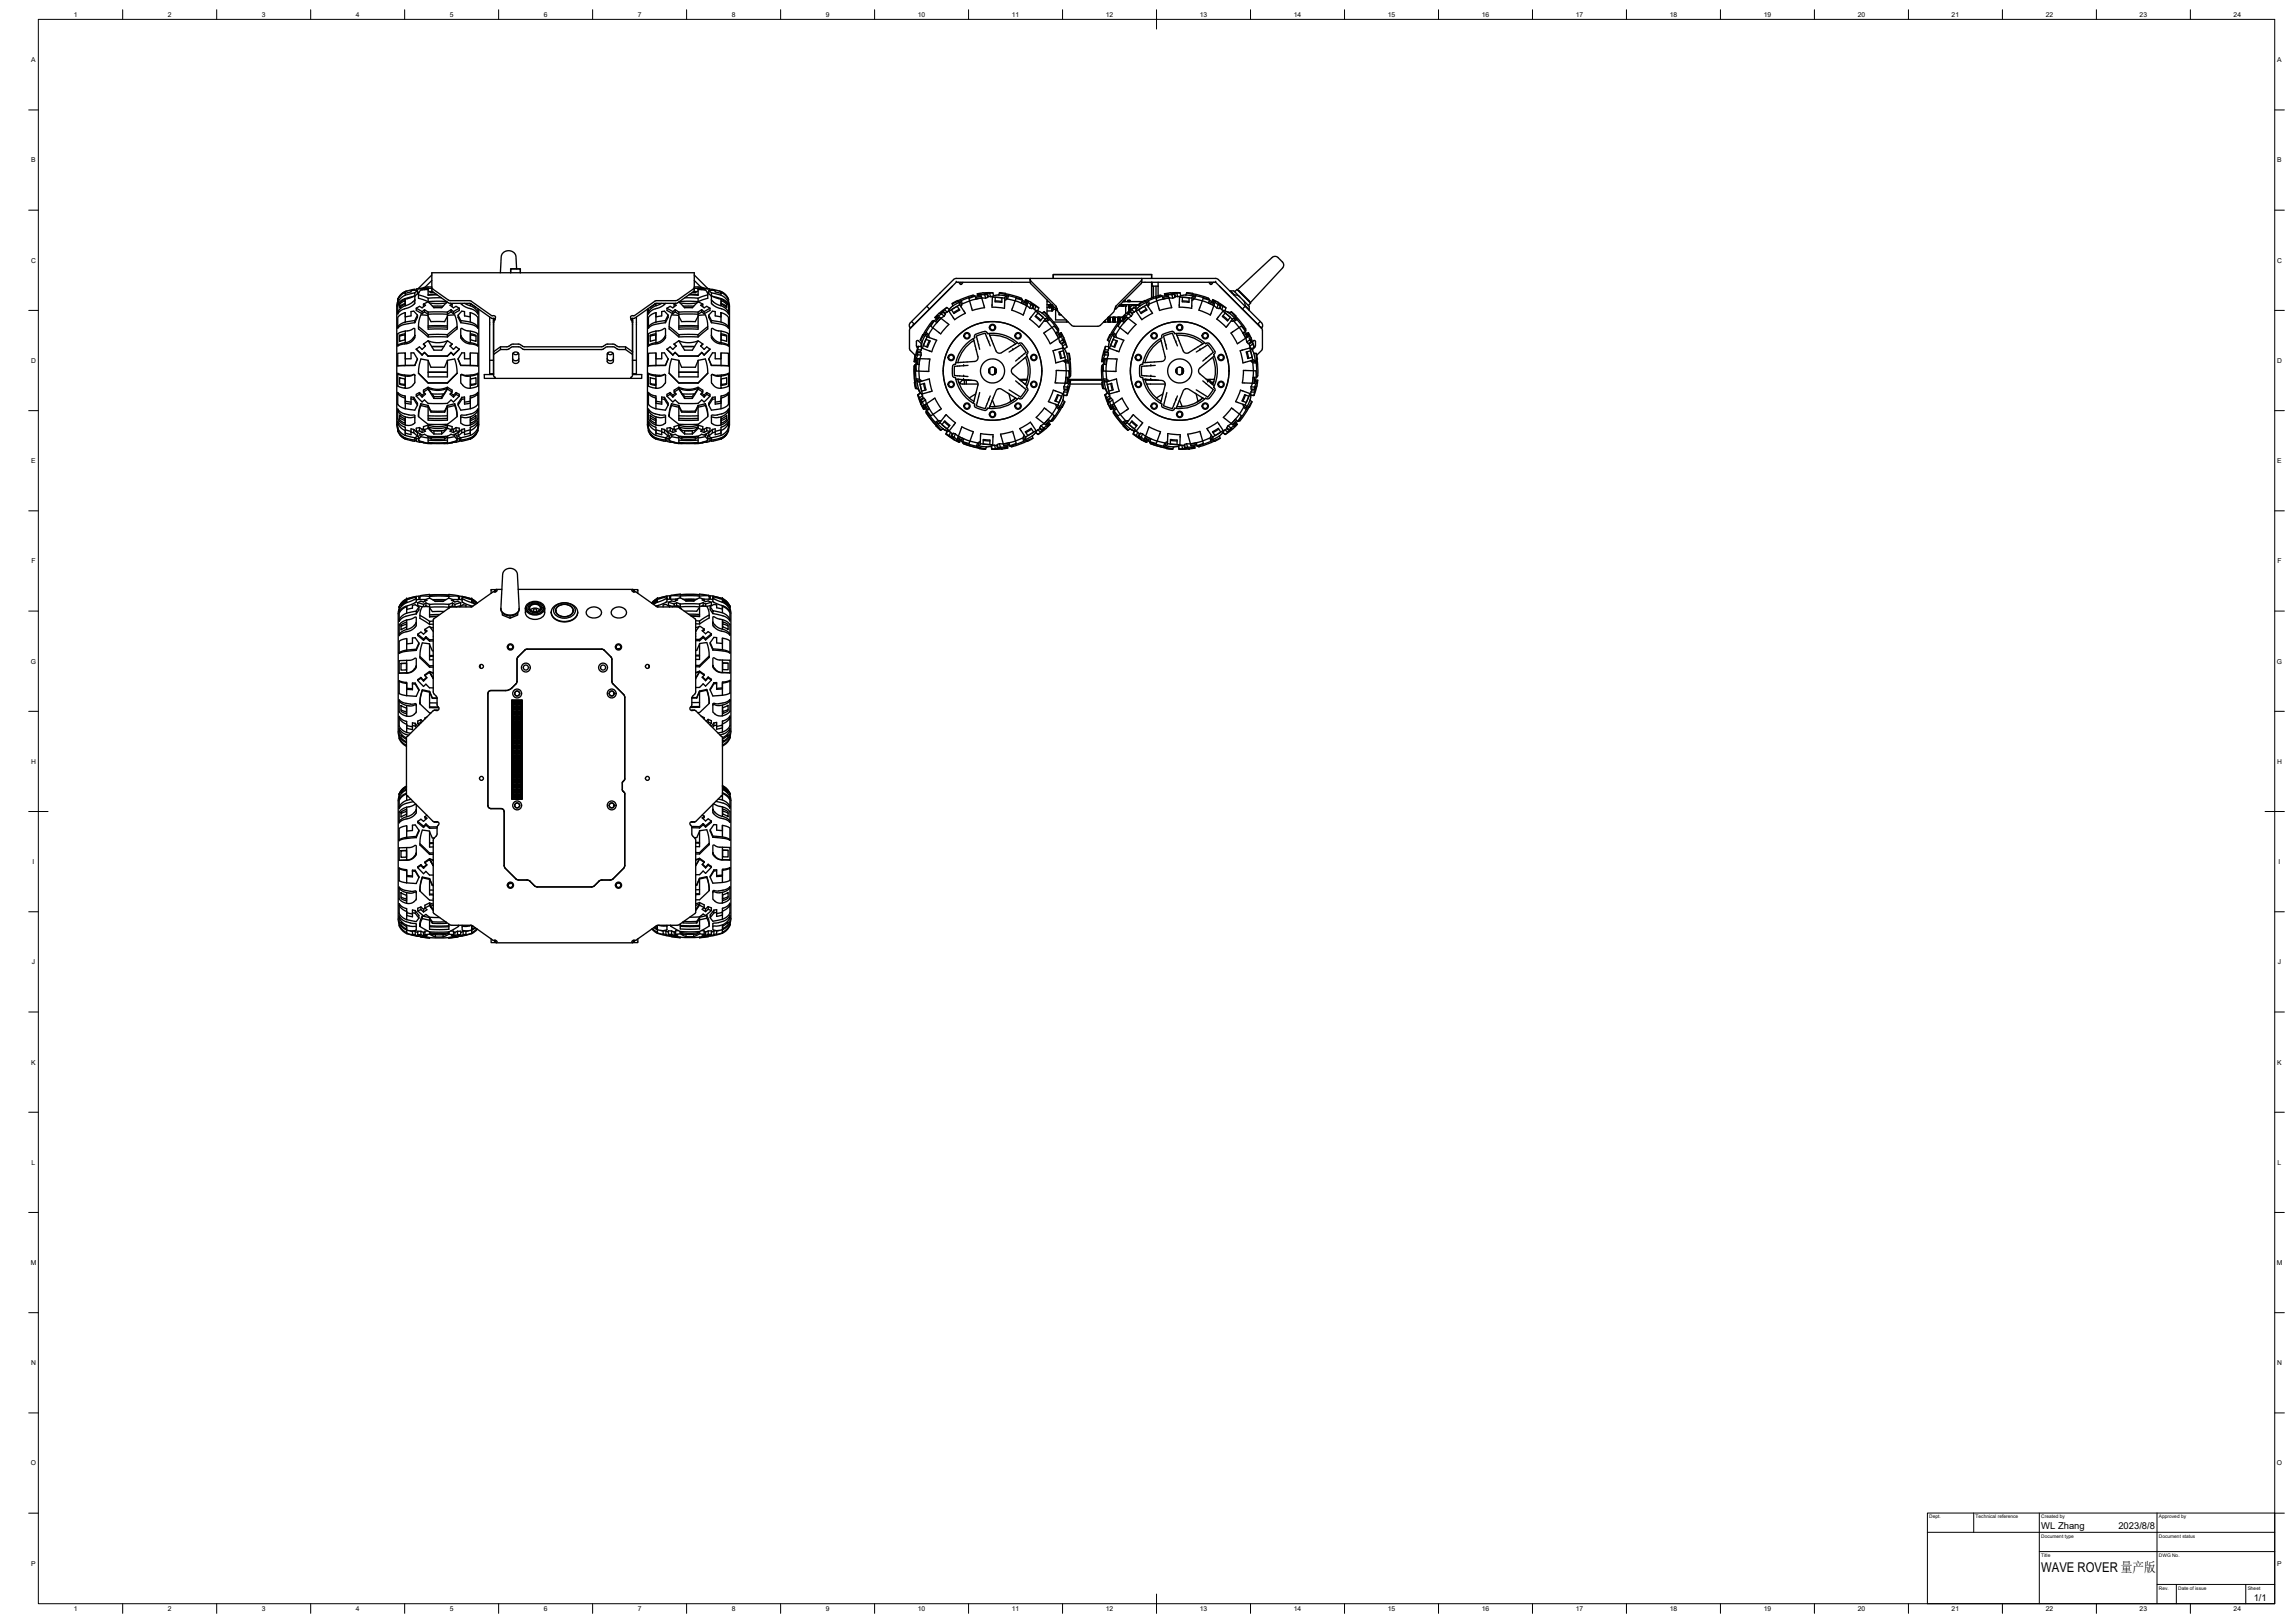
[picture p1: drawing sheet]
<svg xmlns="http://www.w3.org/2000/svg" width="1189mm" height="841mm" viewBox="0 0 1189 841" stroke-linecap="round" stroke-linejoin="round" font-family="sans-serif">
<defs><g id="words">
<text font-size="7" x="1058" y="815">WAVE ROVER 量产版</text>
<g font-size="4.9">
<text x="1058" y="793">WL Zhang</text>
<text x="1098" y="793">2023/8/8</text>
<text x="1168" y="830">1/1</text>
</g>
<g font-size="3.5">
<text x="38" y="9">1</text>
<text x="87" y="9">2</text>
<text x="136" y="9">3</text>
<text x="184" y="9">4</text>
<text x="233" y="9">5</text>
<text x="282" y="9">6</text>
<text x="331" y="9">7</text>
<text x="379" y="9">8</text>
<text x="428" y="9">9</text>
<text x="476" y="9">10</text>
<text x="524" y="9">11</text>
<text x="573" y="9">12</text>
<text x="622" y="9">13</text>
<text x="670" y="9">14</text>
<text x="719" y="9">15</text>
<text x="768" y="9">16</text>
<text x="817" y="9">17</text>
<text x="865" y="9">18</text>
<text x="914" y="9">19</text>
<text x="963" y="9">20</text>
<text x="1011" y="9">21</text>
<text x="1060" y="9">22</text>
<text x="1109" y="9">23</text>
<text x="1158" y="9">24</text>
<text x="16" y="32">A</text>
<text x="1180" y="32">A</text>
<text x="16" y="84">B</text>
<text x="1180" y="84">B</text>
<text x="16" y="136">C</text>
<text x="1180" y="136">C</text>
<text x="16" y="188">D</text>
<text x="1180" y="188">D</text>
<text x="16" y="240">E</text>
<text x="1180" y="240">E</text>
<text x="16" y="292">F</text>
<text x="1180" y="292">F</text>
<text x="16" y="344">G</text>
<text x="1180" y="344">G</text>
<text x="16" y="396">H</text>
<text x="1180" y="396">H</text>
<text x="17" y="448">I</text>
<text x="1181" y="448">I</text>
<text x="17" y="500">J</text>
<text x="1181" y="500">J</text>
<text x="16" y="552">K</text>
<text x="1180" y="552">K</text>
<text x="16" y="604">L</text>
<text x="1180" y="604">L</text>
<text x="16" y="655">M</text>
<text x="1180" y="655">M</text>
<text x="16" y="707">N</text>
<text x="1180" y="707">N</text>
<text x="16" y="759">O</text>
<text x="1180" y="759">O</text>
<text x="16" y="811">P</text>
<text x="1180" y="811">P</text>
<text x="38" y="835">1</text>
<text x="87" y="835">2</text>
<text x="136" y="835">3</text>
<text x="184" y="835">4</text>
<text x="233" y="835">5</text>
<text x="282" y="835">6</text>
<text x="331" y="835">7</text>
<text x="379" y="835">8</text>
<text x="428" y="835">9</text>
<text x="476" y="835">10</text>
<text x="524" y="835">11</text>
<text x="573" y="835">12</text>
<text x="622" y="835">13</text>
<text x="670" y="835">14</text>
<text x="719" y="835">15</text>
<text x="768" y="835">16</text>
<text x="817" y="835">17</text>
<text x="865" y="835">18</text>
<text x="914" y="835">19</text>
<text x="963" y="835">20</text>
<text x="1011" y="835">21</text>
<text x="1060" y="835">22</text>
<text x="1109" y="835">23</text>
<text x="1158" y="835">24</text>
</g>
<g font-size="2.5">
<text x="1000" y="787">Dept.</text>
<text x="1024" y="787">Technical reference</text>
<text x="1058" y="787">Created by</text>
<text x="1119" y="787">Approved by</text>
<text x="1058" y="797">Document type</text>
<text x="1119" y="797">Document status</text>
<text x="1058" y="807">Title</text>
<text x="1119" y="807">DWG No.</text>
<text x="1119" y="824">Rev.</text>
<text x="1129" y="824">Date of issue</text>
<text x="1165" y="824">Sheet</text>
</g>
</g></defs>
<!-- layer: Visible -->
<g fill="none" stroke="#000" stroke-width=".7">
<path d="M268 139l-1-7-2-2h-2l-2 1-1 1-1 9M662 134h1a5 5 0 0 1 2 4l-17 19M662 133h-1h-2l-18 17M206 156v2v62v2M206 155v1M207 158l3-2a1.9 1.9 0 0 1-1 2l-2 2zM210 157l-3 2M210 155l5-1v1M210 151l-2 2-2 2M210 155l-2 1-2 2v5l2-2 2-1M210 153l-2 2-2 2M210 153l5-1v1"/>
<path d="M210 153v-2l-2 2-2 2v2M210 155v3l-2 2-2 2M211 151h-1M214 158l1-1v-2l-2 2-3 1M214 158l-3 2M215 153l-6 2-3 3v-1M215 150h-1l-4 1M216 160v1l3 2M216 160l3 2v1M216 150h.1M216 151l-1 1M216 151v1l-1 1"/>
<path d="M216 151h-3l-3 1v-1M217 153l5 2M217 151l-1 1M219 150h-3M219 150h.1M219 149h2l-5 1M219 158h1a1.7 1.7 0 0 1-3 1l-1 1M219 158l1 1M219 149h.1M220 149v1M220 149l-1 1M222 150h-1a3 3 0 0 0-4 3v2h2a11 11 0 0 0 8 1h4"/>
<path d="M222 151l1 1h2M222 150v3h5M222 156v1a5 5 0 0 0 9 0l1-1M222 156l-3 2M222 150h.1M223 157h8M224 149h-4M224 149h-5M224 143l-7 7M224 149l9 7h11l11 8a1.7 1.7 0 0 1 2 1 1.7 1.7 0 0 1-1 2M224 145l-4 4M224 151h-1"/>
<path d="M224 159h6M225 159h4M226 152l-4 1M229 154l-7 1v1M234 157v1v1M234 158h-1a1.7 1.7 0 0 0 3 1l2 1M234 159h.1M238 160v1l-3 2M238 160l-3 2v1M239 157l2 2 5 2 2 2v-3M241 157l3 1M244 157v1l2 2 2 2"/>
<path d="M244 157h.1M244 157l3 2M244 158l11 7h2M265 141v-2h5v2M339 158l-10 7h-2M340 157h.1M340 157l-3 2M340 157v1l-2 2-2 2M340 158h.1M343 157l-3 1M345 157l-3 2-4 2-2 2v-3M346 160v1l3 2"/>
<path d="M346 160l3 2v1M349 158l1 1M349 158h1a1.7 1.7 0 0 1-3 1l-1 1M350 157l-1 1M350 157l10-6v-10h-136v9v1l9 6h11M350 157h-11M352 156v1a5 5 0 0 0 9 0l1-1 2 2M352 157h9M354 159h6M355 159h4M355 154l7 1v1M357 152l5 1"/>
<path d="M359 151h2M360 149l-9 7h-11l-11 8a1.7 1.7 0 0 0-2 1 1.7 1.7 0 0 0 1 2M360 149h4M360 143h.1M360 145l3 4M360 143l7 7M362 150a3 3 0 0 1 5 3M362 155l5-2v2h-2a12 12 0 0 1-9 1h-4M362 150v3h-5M362 150h.1M362 151l-2 1h-1M364 149l1 1"/>
<path d="M364 149v1M364 158h-1a1.7 1.7 0 0 0 3 1l2 1M364 149h-1l5 1M364 158v1M364 149h.1M365 150h3M365 150h.1M367 151v1M367 151l2 1M368 160v1l-3 2M368 160l-3 2v1M368 150h.1"/>
<path d="M369 153l6 2 3 3v-1M369 153l-2-1v-1h3h1l3 1v-1l3 3 1 3M369 153v-1l5 1 2 2 2 2M369 150l5 1M373 151h1M374 151h.1M374 158h.1M374 158l-3-1-2-2v2v1l7 3 2 2-1-5-1-2-2-1v3l2 2 2 2M374 151l2 2 1 2M374 155l-5-1v1M374 151v2M374 157l3 2"/>
<path d="M374 156l3 2v2l-2-2a1.7 1.7 0 0 1-1-2zM377 155l1 1M378 156v3v61v2M480 159l2 1M491 159l-4 3M494 157l4-1 1 2M494 148l-23 23v10l3 3M496 146l2 1 1-1M497 158l1-2-4 3-2 2M497 158l-5 3M497 158l3 4-5 4-3-5M498 157v2"/>
<path d="M498 146v1M502 156l-4 2M505 153h-2l-7 3-3 1 1 2M505 154l-7 2M505 154l-3 1 2 6 6-2-1-5M505 154h4M507 152h1l-1 1M507 153h3M507 153h.1M509 154h-1a1.5 1.5 0 0 0-2 1l3-1M509 154h.1M509 154l2 1"/>
<path d="M509 154l-7 2M509 152h-3l1 1M509 152h.1M510 153l1 2M511 152l-1 1M511 152h-1h2v2M511 152l1 2M512 152h1M512 154l-1 1M512 154h1M512 154h.1M513 152h2v1"/>
<path d="M513 152v2M514 158v1M514 154h.1M514 154v4M514 154l3-1 5 1-1 1M514 154l7 1M515 152h-6M515 153l-2 1M516 156v-2h3v3l-3-1M516 156h3M517 153l1-1h3l7 2 2 1M518 152l5 1-1 2"/>
<path d="M521 155v5l-7-1M522 155l5 1 5 2M522 154l-1 2M523 153l7 3M531 156v-1l3 2M531 155l2 1h-1M532 156l2 2v2M532 156v1M532 158l2 2M532 158l-2 5-6-2 1-2M532 158a7 7 0 0 0-6-3l-1 5M532 158h.1"/>
<path d="M532 158v-1a1.5 1.5 0 0 0-3 0l3 1M534 145v2l13 13M534 146h-38l-23 23M534 144v2l13 13M534 157l4 3M534 157h.1M534 158h1M535 160h.1M535 160h1M535 158l-1-1 2 1-1 2M535 158v2h-1M536 158l1 1"/>
<path d="M537 159l1 1v1M537 159l-1 1M543 156h.1M543 158h2M543 155v8M543 159h1M544 158v1h-1M544 158h.1M544 159l1 1M544 158v1M544 159h.1M544 159h1"/>
<path d="M545 159h.1M545 160h.1M545 158h.1M545 160h1M545 160v1M545 158h-1M546 160v1M546 160h.1M546 158v2M546 144v-2h51v2M546 159v1h1M547 160v1"/>
<path d="M578 159l-1 3-7 7h-1h-13l-8-7-1-3v1h1M578 159v1M580 159h.1M580 158h.1M580 158v1M580 158h11M581 158v1M582 158v1M582 158h.1M582 156h10M582 156h.1M583 156h.1"/>
<path d="M583 159v4M584 158v1M584 158v1h-4M584 156h1h1M585 156h.1M585 158v3v-3M585 159v2M586 159v2M586 158v1h-1M586 158h3M588 158h1M588 159l-4 3"/>
<path d="M589 158v2M589 158h.1M589 158h2M591 157l4-1 1 2M592 144v1M592 145l-14 14M592 146l-14 14M592 146h38l22 23M592 145v1M594 158l1-2-4 3-2 2M594 158l-5 3M594 158l3 4-5 4-3-5"/>
<path d="M595 157v2M597 146v8M597 146v2h3M598 148v6h-1M599 148v6M599 156l-4 2M600 146v2M600 148v5M602 153h-2l-7 3-3 1 1 2M602 154l-7 2M602 154l-3 1 2 6 6-2-1-5M602 154h4"/>
<path d="M604 152h1l-1 1M604 153h3M604 153h.1M606 154h-1a1.5 1.5 0 0 0-2 1l3-1M606 154h.1M606 154l2 1M606 154l-7 2M606 152h-3l1 1M606 152h.1M607 153l1 2M608 152l-1 1M608 152h-1h2v2"/>
<path d="M608 152l1 2M609 152h1M609 154l-1 1M609 154h1M609 154h.1M610 152h2v1M610 152v2M611 154v4M611 154l3-1 5 1-1 1M611 154l7 1M611 154h.1M612 152h-6"/>
<path d="M612 153l-2 1M613 156h3M613 154h3v3l-3-1zM615 153v-1h3l7 2 2 1M615 152l5 1-1 2M618 155v5l-7-1v-1M619 155l4 1M619 154l-1 2M620 153l7 3M623 156l6 2M627 146l1 1 1-1M628 146v1"/>
<path d="M628 156v-1l3 2M628 155l2 1h-1M629 156l2 2M629 156v1M629 158l2 2M629 158l-2 5-6-2 1-2M629 158a7 7 0 0 0-6-3l-1 5M629 158h.1M629 158v-1a1.5 1.5 0 0 0-3 0l3 1M631 157l4 3M631 157h.1M631 158h1"/>
<path d="M631 158v2M632 148l22 22v11l-3 3M632 160h1M632 158l-1-1 2 1-1 2M632 158v2h-1M633 158l1 1M634 159l1 1v1M634 159l-1 1M637 153h.1M637 151h2l3 3M638 151l2 2M639 155h.1"/>
<path d="M639 153h2l1 1M640 151l1-1 7 7-1 1M641 150l7 7M642 150l6 7M642 154l2 2M643 159h.1M644 156l1 1v2M644 156l3 3v1M645 158l2 2M645 159l-1 1M648 157h.1M206 173v6l4-1"/>
<path d="M206 173h.1M207 174l3-1v3l-3 1zM210 174h-3M210 172l5-2v4M210 178l3-2 2-2v1l-1 2-3 1M210 167l-2 1-2 2M210 167l5-1v1M210 162v2h3v-3a3 3 0 0 1 3 2M210 162l-4 2v6M210 162v5M210 172l-4 1M210 172v6l-4 1"/>
<path d="M215 167l-6 1-3 2M216 163l-1 3M216 163l-1 4M217 169l5 4M219 178l2 1M219 178l1 1M219 178l3-1 1 1a4 4 0 0 0 5 3 4 4 0 0 0 3-3l1-1 2 1M220 162l-1 1M220 160l2 2M220 160l-1 1M220 162l2 1M220 160v2"/>
<path d="M221 179l-1 1a1.4 1.4 0 0 1-1 1 1.4 1.4 0 0 1-2-1l-1 1M222 164a3 3 0 0 0 4 3h2a2.3 2.3 0 0 0 3 0 2.3 2.3 0 0 0 1-3M222 162h10M222 163h10M222 175v-2h4h6v2M222 170h10M222 169h10M222 162v1M222 177l4 1 6-1M224 180h6h-6M232 162v1M234 160l1 1"/>
<path d="M234 160l-2 2M234 162l1 1M234 162l-2 1M234 160v2M234 178v1a1.2 1.2 0 0 0 0 1 1.2 1.2 0 0 0 2 1 1.4 1.4 0 0 1 2 0M234 178l-1 1M237 169v-2a3 3 0 0 0-2-4 3 3 0 0 0-3 0v8h-10v-8a3 3 0 0 0-4 1 3 3 0 0 0-1 3 5 5 0 0 0 3 6 6 6 0 0 0 6 1h1a7 7 0 0 0 9-3l1-1v-1l-5 4M237 163l2 3M239 167l6 1 3 2M239 167v-1l5 1 2 1 2 2M239 161h2v3h3v-2l3 2 1 1v5M239 161v1a2.5 2.5 0 0 0-1 4l1 1"/>
<path d="M244 162v5M244 172l-5-2v4M244 174h3M244 173l3 1v3l-3-1zM248 173l-4-1v6l4 1M248 173h.1M248 173v6l-7-2-2-2v-1l2 2 3 2M248 160v60v2M254 164v30M256 167v27h-5v2h6M256 165v19M256 166h.1"/>
<path d="M256 167h.1M256 166v1M259 180v1M266 178l-3 2h-4l-3 2M266 180l-3 1h-4l-3 3v11h1M266 178h3M266 180h3M269 178l3 2h40l3-2M269 180l3 1h40l3-1M315 178h3M315 180h3M318 180l2 1h4l4 3v11h-1"/>
<path d="M318 178l3 2h3l4 2M324 180v1M327 166h1v1M328 167h.1M328 165v2v-1M328 167v27h5v2h-6M328 167v17M330 164v30M336 160v60v2M337 174l3-1v3l-3 1zM340 174h-3M340 172l5-2v4"/>
<path d="M340 172l-4 1v6l7-2 2-2v-1l-2 2-3 2M340 167l-2 1-2 2M340 167l5-1v1M340 162v2h3v-3a3 3 0 0 1 3 2M340 162l-3 1-1 2v5M340 162v5M340 172v6l-4 1M340 178h.1M345 167l-6 1-3 2M346 163l-1 3M346 163l-1 4M347 169l5 4"/>
<path d="M347 180l-1 1M349 178a1.2 1.2 0 0 1 1 2 1.2 1.2 0 0 1-1 1l-2-1M349 178l1 1M350 162l-1 1M350 160l2 2M350 160l-1 1M350 162l2 1M350 160v2M352 164a3 3 0 0 0 4 3h2a2.3 2.3 0 0 0 3 0 2.3 2.3 0 0 0 1-3M352 162h10M352 163h10M352 177l1 1a4 4 0 0 0 4 3 3 3 0 0 0 4-3l1-1 2 1"/>
<path d="M352 177l-3 1M352 175v-2h4h6v2M352 170h10M352 169h10M352 162v1M352 177l4 1 6-1M354 180h6zM362 162v1M364 160l1 1M364 160l-2 2M364 162l1 1M364 162l-2 1"/>
<path d="M364 160v2M364 178l-1 1M364 178v1a1.2 1.2 0 0 0 0 1 1.2 1.2 0 0 0 1 1 1.5 1.5 0 0 1 3 0M367 169v-2a3 3 0 0 0-2-4 3 3 0 0 0-3 0v8h-10v-8a3 3 0 0 0-4 1 3 3 0 0 0-1 3 5 5 0 0 0 3 6 6 6 0 0 0 6 1h1a7 7 0 0 0 9-3l1-1v-1l-5 4M367 163l2 3M369 167l6 1 3 2M369 167h-1a3 3 0 0 1 0-4 3 3 0 0 1 3-2v3h3v-2l3 2 1 6M369 167v-1l5 1 2 1 2 2M369 174l2 3 3 1M369 175l2 3 7 1v-6l-1-1h-3v6l4 1M369 174v1M374 178h.1"/>
<path d="M374 172l-5-2v4M374 162v5M374 174h3M374 173l3 1v3l-3-1zM472 167l2 1M473 169l-1 1-1-1 1-2 22-22 2-1h134l24 23v2v1l-2-1M473 169h.1M476 180h-1M476 180l-2 4M477 179v1M477 178l1 1M478 180h-2v1"/>
<path d="M478 178l-2-2-1 1v2l1 1M478 177v3M480 176l-1 3 2 1 1-3-2-1M480 173l2 2M480 175v-2l-2 4M481 173l-1-1-3 4M482 177l-2 3M484 166l-1 1-5 6-1 3 1 1M484 166l-4 6M485 164l1 1M486 163l-1 1M486 163l-1 2"/>
<path d="M487 162l-1 1a1.4 1.4 0 0 0-1 1 1.4 1.4 0 0 0 0 1M487 162h.1M487 164a7 7 0 0 0-4 5l5 4M487 164l1 1M487 164v1a1.5 1.5 0 0 0-1 2l2-2M488 165l-4 4-3 5M488 165l4 3-5 5M488 163l-3 1M488 163l1 1M489 162l-1 1M489 162h-2l2-1 1 1M489 162l1 1-1 1"/>
<path d="M489 164l-1 1M489 161h.1M490 162v1M491 162h-1M492 161l-1 1M492 161h.1M492 160l-1-1-1 2 1 1M493 161l3-2 1 2-3 1zM497 160l-3 2M504 175l3 10-1 2h-1l-10 1M505 176a19 19 0 0 0-9 12M511 172a6 6 0 0 0-5 1l-1 2a19 19 0 0 0-10 14 2 2 0 0 0-1 3 2.8 2.8 0 0 0 1 4 19 19 0 0 0 10 13 2.1 2.1 0 0 0 3 3 2.9 2.9 0 0 0 3 0"/>
<path d="M512 172v1a20 20 0 0 1 16 5 2 2 0 0 1 3 2 2.9 2.9 0 0 1 1 3v1a20 20 0 0 1 0 17 2 2 0 0 1-1 3 2.8 2.8 0 0 1-3 3v-1a20 20 0 0 1-16 6M513 173l3 9 1 1h2l8-5M513 174a19 19 0 0 1 13 4M513 179l-2-6h-2l-3 1 2 7M534 164v1l4 5 4-5M536 160l1 1M537 164l1-2 3 2-2 2-3-2M537 161l5 4M537 161l-3 3M537 161h.1M537 161l2 1M537 164l2 2"/>
<path d="M539 162h1M540 162l3 3h-1M540 162h1l2 2 5 6 1 1M541 162l3 4-1 1M542 165h.1M542 166l3 4M543 165l-2 1M544 166l4 6M545 161h.1M545 170l4 5M545 161h1M545 161h-2"/>
<path d="M546 161h.1M546 167h8M546 169l2 3M546 169l-5 4 3 5 5-3M548 161h-1v5h6M548 172l1 3M549 175v2M549 162v1h1M549 173l1-1 3 8M549 175h.1M549 175v-1a1.5 1.5 0 0 0-2-1l2 2M550 173l1 3"/>
<path d="M550 173l-1 1M550 172v2v-1M550 178h.1M550 178l1 1M551 176v1M551 176l-2 1M551 179v1M551 177v-1l1 1-2 1M551 177l-1 1-1-1M552 177v1M552 178l1 2-1 1M552 178l-1 1"/>
<path d="M553 166v1M572 167h.1M572 167l1-1v1v-1v1M573 180l-2 4M574 164v3v-2M574 164v3M574 164h8M575 179l-1 1M575 180h-2v1M575 164v3v-3M575 177v2v1M575 164v3"/>
<path d="M575 167v-3v3M577 164v3zM577 167v-3v3M577 176l-1 3 2 1 1-3-2-1M577 173l2 2M577 164v3v-3M578 175l-1-2-2 4M578 175l4 1-2 6-5-2M578 175l-3 6M578 164l-1 3M578 164v3M578 167v-3v3"/>
<path d="M578 173l-1-1-3 4M579 177l-2 3M579 164v3zM579 164v3l1-3M580 167h.1M580 164v3h-8M580 164v3M580 166l-5 8-1 2 1 1M580 164v2M581 164v2M581 166h.1M581 166h-1"/>
<path d="M581 166l-4 6M581 166l-2 3 6 4M581 165h1M581 164v1M582 165l-1 1M582 165v1M582 165h.1M582 164l1 1M583 163l-1 1M583 163l-2 2M584 162l-3 3M584 162h.1"/>
<path d="M584 164l1 1M584 164v1a1.5 1.5 0 0 0-1 2l2-2M584 164l-3 2M585 165l-4 4-3 5M585 165l4 3-5 5M585 163l-3 1M585 163l1 1M586 162l-1 1M586 162h-2l2-1 1 1M586 162l1 1-1 1M586 160v1M586 164l-1 1"/>
<path d="M586 160h.1M587 161l1 1 1-1M587 161h-1M587 162v1M588 162h-1M589 161h.1M589 160l-1-1-1 2M590 161l3-2 1 2-3 1-1-1M594 160l-3 2M601 175l3 10-1 2h-1l-10 1M602 176a19 19 0 0 0-9 12M602 173l3-1a2.8 2.8 0 0 1 4 0v1a20 20 0 0 1 16 5 2 2 0 0 1 3 2 2.9 2.9 0 0 1 1 3v1a20 20 0 0 1 0 17 2 2 0 0 1-1 3 2.9 2.9 0 0 1-3 3v-1a20 20 0 0 1-16 6 2 2 0 0 1-4 0 2.8 2.8 0 0 1-3-2v-1a19 19 0 0 1-10-13 2 2 0 0 1-1-3 2.8 2.8 0 0 1 1-4 19 19 0 0 1 10-14z"/>
<path d="M610 173l3 9 1 1h2l8-5M610 174a19 19 0 0 1 13 4M610 179l-2-6h-2l-3 1 2 7M631 164v1l4 5 4-5M633 160l1 1M634 161l5 4M634 161l-3 3M634 161h.1M634 161h1l2 1M634 164l2 2M635 162l3 2-2 2-2-2zM636 162h1"/>
<path d="M637 162l3 3h-1M637 162h1l2 2 5 6 1 1M638 162l3 4-1 1M639 165h.1M639 166l3 4M640 165l-2 1M641 166l4 6M642 170l4 5M645 161h.1M645 172l-2-3-5 4 3 5 5-3M645 172l1 3M646 175v2"/>
<path d="M646 173l1-1 1 3M646 175h.1M646 175v-1a1.5 1.5 0 0 0-2-1l2 2M647 172v2v-1M647 173l1 3M647 173l-1 1M647 178h.1M647 178l1 1M647 160v1M648 176v1M648 179v1M648 176l-2 1"/>
<path d="M648 175l2 5M648 175h.1M648 177v-1l1 1-2 1M648 177l-1 1-1-1M649 177v1M649 177h1l1 2-2 2M649 178l1 2-1 1M649 178l-1 1M652 169h.1M653 167l-1 1M206 200h.1M206 194v6"/>
<path d="M206 190h.1M206 189v1M207 199h3M207 196h3v4l-3-1zM210 189l-4 1M210 189h5M210 183v3h3v-3a2.9 2.9 0 0 1 3 3M210 189v-6h-2h-2v7M210 195v6l-4-1M215 189l-9 1M215 195v-1l-2 1-4-1-3-1 1 1 3 1M215 195v4l-2 2h-3"/>
<path d="M215 195l-1-1-2 1h-2M216 181l3 3M216 181h.1M216 186l-1 3M216 186h.1M217 193l2 2a7 7 0 0 0 7 4h1a7 7 0 0 0 9-4l1-2M217 193l5 5M219 184h.1M220 183l-1 1M220 183l2 1M220 183l2 2M220 183h.1"/>
<path d="M222 187a2.7 2.7 0 0 0 3 3h3a2.3 2.3 0 0 0 3-2l1-1M222 187l-2-1a1.9 1.9 0 0 0-2 1 1.9 1.9 0 0 0-1 2v4M222 184h10M222 185h10M222 187v8h10v-8M222 199h10M222 193h10M222 184v1M232 187l2-1a1.9 1.9 0 0 1 2 1 1.9 1.9 0 0 1 0 2l1 4M232 184v1M234 183l1 1M234 183l-2 1"/>
<path d="M234 183l-2 2M234 183h.1M235 184h.1M237 193l-5 5M237 186l2 3M238 181l-3 3M238 181h.1M239 189l9 1M239 195v4l2 2h3M239 195v-1l2 1h3M239 183h2v3h3v-3h4v7M239 183l-2 3"/>
<path d="M244 183v6M244 195l4-1-1 6-3 1zM244 196h3v3l-3 1zM247 199h-3M248 189v1M248 200h.1M248 194l-6 1-3-1v1M248 190h.1M254 187h2M254 194h2M256 183h.1M256 196h1h70"/>
<path d="M266 186a1.7 1.7 0 0 0 1 1 1.7 1.7 0 0 0 2-1M266 183a1.8 1.8 0 0 1 3 1v3a1.7 1.7 0 0 1-2 1 1.7 1.7 0 0 1-1-1zM266 183a1.2 1.2 0 0 0 1 1 1.2 1.2 0 0 0 1-1M315 186a1.7 1.7 0 0 0 1 1 1.7 1.7 0 0 0 2-1M315 183a1.8 1.8 0 0 1 3 1v3a1.7 1.7 0 0 1-2 1 1.7 1.7 0 0 1-1-1zM315 183a1.2 1.2 0 0 0 1 1 1.2 1.2 0 0 0 1-1M328 187h2M328 194h2M336 194v6l4 1v-6M336 190h.1M336 189v1M337 199h3"/>
<path d="M337 196h3v4l-3-1zM340 189l-4 1M340 189h5M340 183v3h3v-3a2.9 2.9 0 0 1 3 3M340 189v-6h-3h-1v7M345 189l-9 1M345 195l-1-1-2 1-3-1-3-1 1 1 3 1M345 195v4l-2 2h-3M345 195l-1-1-2 1h-2M346 181l3 3M346 181h.1M346 186l-1 3"/>
<path d="M346 186h.1M347 193l2 2a7 7 0 0 0 7 4h1a7 7 0 0 0 9-4l1-2M347 193l5 5M349 184h.1M350 183l-1 1M350 183l2 1M350 183l2 2M350 183h.1M352 187a2.7 2.7 0 0 0 3 3h3a2.3 2.3 0 0 0 3-2l1-1M352 187l-2-1a1.9 1.9 0 0 0-2 1 1.9 1.9 0 0 0-1 2v4M352 184h10M352 185h10"/>
<path d="M352 187v8h10v-8M352 199h10M352 193h10M352 184v1M362 187l2-1a1.9 1.9 0 0 1 2 1 1.9 1.9 0 0 1 0 2l1 4M362 184v1M364 183l1 1M364 183l-2 1M364 183l-2 2M364 183h.1M365 184h.1M367 193l-5 5"/>
<path d="M367 186l2 3M367 186l1-2a1.7 1.7 0 0 1 3-1v3h3v-3h4v7M368 181l-3 3M368 181h.1M369 189l9 1M369 189l8 1M369 195v4l2 2h3M369 195v-1l2 1h3M374 183v6M374 195l4-1-1 6-3 1zM374 196h3v3l-3 1zM377 199h-3"/>
<path d="M377 189l1 1M378 194l-6 1-3-1v1M378 190h.1M474 187h1M474 187h.1M474 198v3M474 198l1 3M474 184v3h1v2M474 184h.1M474 189v9M474 189v3v6M474 184v3"/>
<path d="M475 189h.1M475 187v-1l-1 1M475 187h.1M475 189v7M475 197h3M476 183v1M476 183h1v1M476 184l-1 3M476 184h1M476 181l-1 1M476 181h1M476 186a1.5 1.5 0 0 0 0 3l1-3"/>
<path d="M476 186h1M476 186l-1 3M477 196h-2v5M477 198l-2-1 1 6M477 198l5-2 1 7-5 1M477 198l1 6M477 186h5l-1 6h-6v-3M477 186l-1 5v6M477 182h-2v2l1-1M477 182v1M477 184v2M477 181v1"/>
<path d="M478 180l-1 1M478 180h.1M478 180l5 2 2-6-4-1-3 6M479 199v3M495 196l2 1M497 197h-1a19 19 0 0 0 9 11M497 197h.1M497 197h8l2 1v1l-3 10M497 198l4 1M498 199h-1M498 197h1M499 197l-2 1"/>
<path d="M499 197h.1M499 197h4M500 197v2M501 197v2h6M502 189l-7 1v3v2h7M502 197h.1M512 192v1M513 191v2M513 191v3M513 191h.1M513 191v1M514 190l2 1"/>
<path d="M516 194h-2M516 193h.1M516 193v1M516 192v1M516 194h.1M516 191v1M516 193v-1v2M516 191h.1M516 191v2M523 182l6-3 3 4-4 3M526 197l2 2M528 186l-2 1"/>
<path d="M528 199l4 3-3 4M528 186h.1M528 199h.1M528 197h4M529 197h3M531 199h1M531 197h-3M531 185a19 19 0 0 1 0 14M532 197h.1M532 184l-7 7-1 1 1 2 7 6M547 182h-1l1 6 5-1M549 182h2l1 3-2 1z"/>
<path d="M549 182l1 4M551 180l1 7M551 180l-4 1M551 180h.1M551 180l1 1 1 2 1 4h-2M551 187h2M552 199v-1a1.7 1.7 0 0 1 1-2v3M552 199h1M552 199l-1 1M552 187l1 6-1 6M553 183h1l1 3v8l-1 1M554 198h.1"/>
<path d="M554 197h1l-1 3M554 197h17M554 183v5h-2M554 196l-1 3M554 188v7v-3h-7v6l5 1M554 198l-1 3M555 199h16M555 197l-1 2v-1M571 197h.1M571 199v2M571 198l1 3M571 184v3h1"/>
<path d="M571 184h.1M571 189v3v6M572 187v-1l-1 1M572 187h.1M572 189v7M572 197h3M573 183v1M573 183h1v1M573 184l-1 3M573 184h1M573 181l-1 1M573 181h1"/>
<path d="M573 186a1.5 1.5 0 0 0 0 3l1-3M573 186h1M573 186l-1 3M574 196h-2v5M574 198l-2-1 1 5 1 2h1M574 198l5-2 1 7-5 1M574 198l1 6M574 186h5l-1 6h-6v-3M574 186l-1 5 1 6M574 199h2l1 3-2 1zM574 182h-2v2l1-1M574 182v1"/>
<path d="M574 184v2M574 181v1M575 180l-1 1M575 180h.1M576 199v3M592 196l10 1 1 1 1 1-3 10M594 197h6M594 199h10M594 197h-1a19 19 0 0 0 9 11M594 199h.1M597 197h.1M599 189l-7 1v3v2h7"/>
<path d="M599 197h.1M609 192v1M610 191v2M610 191v3M610 191h.1M610 191v1M611 190l2 1M613 194h-2M613 193h.1M613 191v1M613 193v1M613 191v2"/>
<path d="M613 193v-1v2M613 194h.1M613 191h.1M620 182l6-3 3 4-4 3M623 197l2 2M625 186l-2 1M625 199l4 3-3 4-6-4M625 186h.1M625 199h.1M625 197h2M626 197h1M626 197h.1"/>
<path d="M627 197l1 1v1M627 197h.1M628 185a19 19 0 0 1 0 14l1-1M629 198h-1M629 184l-7 7-1 1 1 2 7 6M629 197h-4M644 182h-1l1 6 5-1M646 182h2l1 3-2 1zM646 182l1 4M648 180l1 7M648 180l-4 1M648 180h.1"/>
<path d="M648 180l1 1 1 2M648 187h2M649 199v-1a1.7 1.7 0 0 1 1-2v3M649 199h1M649 199l-1 1M649 187l1 6-1 6M650 183h.1M650 183h1l1 3M650 183l1 4h-2M651 198h.1M651 197h1l-1 3M651 183v5h-2"/>
<path d="M651 195v-3h-7v6l5 1M651 195h.1M651 196l-1 3M651 188v7M651 198l-1 3M651 186h1M651 186l1 7-1 2M652 197l-1 2v-1M206 204v6l4 2M206 219l1 4 3 3M206 213v4l2 2 2 1v-4M207 216l3 2"/>
<path d="M207 215l3 2v2l-3-2zM210 216l5 1M210 216l-3-2-1-2 3 2 6 1v4l-2 1h-3M210 208h3M213 207h1M213 207v2h-3v-4l-4-2 1 2 3 1v6M214 206h-1v1M214 206l2 3v1M214 206v1l2 3M216 210a2.4 2.4 0 0 1-4 2h-2M217 204l2 2M217 203a1.6 1.6 0 0 0-1 2 1.6 1.6 0 0 0 1 1l2 2"/>
<path d="M217 204l-1 1M217 203v1M217 203l2 2M218 210l4 1M218 209l4 1v1M218 209l-1 3v4l1-6M218 209v1M219 208a1.7 1.7 0 0 1 3 1h5a7 7 0 0 0 6-1l1-1 1 1M219 205v1M219 203l2 1-2 2M220 204l-1 1M222 210l1 3"/>
<path d="M222 211l1 3M222 211v7h3h7v-7M222 217h10M222 215h10M222 201l3 1h4l3-1-1 1a3 3 0 0 1-4 2h-1a4 4 0 0 1-4-3l3 5M222 202l-3 1M223 213h7M223 213v1h7M224 204l1 2M225 206h4M225 206h.1M229 206h.1"/>
<path d="M230 204l-1 2M230 213v1M232 211l-2 3M232 210l-2 3M232 201v1l2 1a3 3 0 0 0-5-1h-4a4 4 0 0 0-6 0v1M232 202l-3 4M234 204l1 1M234 203l-1 1 2 2M235 205v1M236 209l-4 1v1M236 210l-4 1M236 209l1 3a4 4 0 0 1-3 6 11 11 0 0 1-10 2 9 9 0 0 1-6-3l-1-1"/>
<path d="M236 209l1 7M236 204l2 1M236 203a1.6 1.6 0 0 1 2 2 1.6 1.6 0 0 1-1 1l-2 2M236 204l-1 2M236 203l-1 2M236 203v1M237 210h1a2.4 2.4 0 0 0 3 2l4-1 2-1 1-6-2 1-2 1v6M239 206v1l-2 3v-1zM241 207h-2M244 208h-3M244 216l2-2 2-1-1 4-1 2-2 1zM244 216l-5 1"/>
<path d="M244 217l3-2v2l-3 2zM247 216l-3 2M248 219v-1l-2 2-2 1v3l-3 1v-3l-2 1M248 213v-1l-3 2-6 1v4l2 1h3M248 204v-1l-4 2v4h-3v-3h-2M336 204v6l2 1 2 1M336 219l1 4 3 3M336 213v4l2 2 2 1v-4M337 216l3 2M337 215l3 2v2l-3-2zM340 216l5 1M340 201h.1"/>
<path d="M340 216l-3-2-1-2 3 2 6 1v4l-2 1h-3M340 208h3M343 207h1M343 207v2h-3v-4l-4-2 1 2 3 1v6M344 206h-1v1M344 206l2 3v1M344 206v1l2 3M346 210a2.4 2.4 0 0 1-4 2h-2M347 203l2 2M347 204l2 2M347 204l-1 1M347 204v-1a1.6 1.6 0 0 0-1 2 1.6 1.6 0 0 0 1 1l2 2"/>
<path d="M348 210l4 1M348 209l-1 7 1-6M348 209v1M348 209l4 1v1M349 208a1.7 1.7 0 0 1 3 1h5a7 7 0 0 0 6-1l1-1 1 1M349 205v1M349 203a3 3 0 0 1 6-1h4a4 4 0 0 1 5 0v1M349 203l1 1-1 2M350 204l-1 1M352 210l1 3M352 211l1 3M352 211v7h3h7v-7"/>
<path d="M352 217h10M352 215h10M352 201l3 1h4l3-1-1 1a3 3 0 0 1-4 2h-1a4 4 0 0 1-4-3l3 5M352 202l-3 1M353 213h7M353 213v1h7M354 204l1 2M355 206h.1M355 206h4M359 206h.1M360 204l-1 2M360 213v1"/>
<path d="M362 211l-2 3M362 210l-2 3M362 201v1l2 1M362 202l-3 4M364 204l1 1v1M364 203l-1 1 2 2M366 209l-4 1v1M366 209v3a4 4 0 0 1-2 6 11 11 0 0 1-10 2 9 9 0 0 1-6-3l-1-1M366 209l1 7M366 210l-4 1M366 203l-1 2M366 204l2 1"/>
<path d="M366 203a1.6 1.6 0 0 1 2 2 1.6 1.6 0 0 1-1 1l-2 2M366 204l-1 2M366 203v1M367 210h1a2.4 2.4 0 0 0 3 2l4-1 2-1 1-6-2 1-2 1v6M369 206v1l-2 3v-1zM371 207h-2M374 208h-3M374 216l-5 1M374 201h.1M374 216l2-1 2-2-1 4-1 2-2 1zM374 217l3-2v2l-3 2zM377 216l-3 2"/>
<path d="M378 219v-1l-2 2-2 1v3l-3 1v-3l-2 1M378 213v-1l-2 1-2 1-5 1v4l2 1h3M378 204v-1l-4 2v4h-3v-3h-2M474 201h2v2M475 201h1M475 201h.1M476 205l1 4M476 203h1M476 203l2 1M477 206v1M477 204l-1 1M477 203v1"/>
<path d="M477 204l-1 1 1 1M477 209l2 3M477 209h.1M477 207l1 1M477 204l1 1-1 1M478 204h.1M478 205v1M478 206l-1 1 1 2-1-2 2-1 1 1M478 206l1 1M479 211l-1-1 1 2M480 211h-1M480 207v2"/>
<path d="M480 207l-2 1 1 3M480 212v1M480 211l-1 1M480 202l-1-3h-2l1 4 2-1M480 213l1 3 4 5M480 209l4-3 4 6-5 3a7 7 0 0 1-4-5M480 209l-1 1M480 209v1a1.7 1.7 0 0 1 1 2l-2-2M480 209l3 5 4 4M480 213h.1M480 213l5 6M486 219l3 3 2 1h1"/>
<path d="M486 218l-1 1 3 4M487 219h-1v1M487 219l5 4M488 218l-2 1M489 219l3 2M490 218l2 2-1 2-3-2zM490 215l-3 4M490 215l5 4M495 219l-3 4M506 204l-4 2M508 203l-2 7 3 1 2 1 2-7M514 207l2 4"/>
<path d="M516 211h.1M516 211h-2M523 204l1 4M523 202l6 4M524 208h-1M526 206l-7-4h-2h-1l-3 10M526 206l1 1M526 206l-2 2M526 206a19 19 0 0 1-13 5M537 216l4 4M537 216l4-5 5 4-1 3M541 219a1.7 1.7 0 0 1 3-1l-2 2"/>
<path d="M541 220h1M541 220l-2 1M543 220h.1M543 219l1 1-2 2M543 220l-2 2M544 220l-1 1v-1M544 218h1M545 218l-3 2M545 218h.1M547 209l2 2M548 211l-3 4-4 5M548 205h2l-1 4-2-1z"/>
<path d="M548 205l-1 3M549 212l-4 6M550 211h.1M550 211l-3 6-2 1M551 204h.1M551 204l-3 6M551 204l-5-2-3 6 6 2v1l2-5M551 204v2M551 207l1 1-2 3M551 204v-1h2v2h-2M551 205h2M551 205h.1"/>
<path d="M551 200v2h2M551 200l2 1M552 208l-3 4-2-1M552 202l-1 1M552 202h.1M553 201v1M553 202l1-2v2h-2M554 202l-1 1M554 200l-1 5M554 200h.1M571 201h2l1 2M572 201h1"/>
<path d="M572 201h.1M573 205l1 4M574 206v1M574 204l-1 1M574 203v1M574 204l-1 1 1 1M574 209l2 3M574 209h.1M574 207l1 1M574 204l1 1-1 1M575 204h.1M575 205v1"/>
<path d="M575 208l1 3M575 206l-1 1 1 2-1-2 2-1 1 1M575 206l1 1M576 211l-1-1 1 2M577 211h-1M577 212v1M577 207v2M577 207l-2 1M577 211l-1 1M577 213l1 3 4 5M577 209l-1 1M577 209v1a1.7 1.7 0 0 1 1 2l-2-2"/>
<path d="M577 209l3 5 4 4M577 213h.1M577 213l5 6M581 206l4 6-5 3a7 7 0 0 1-4-5M582 206l-5 3M583 219l3 3 2 1h1M583 218l-1 1 3 4M584 219h-1v1M584 219l3-4 5 4M584 219l5 4M585 218l-2 1M586 219l3 2"/>
<path d="M587 218l2 2-1 2-3-2zM592 219l-3 4M603 204l-4 2M605 203l-2 7 3 1 2 1 2-7M611 207l2 4M613 211h.1M613 211h-2M620 204l1 4M621 208h-1M623 206l-7-4h-2h-1l-3 10M623 206l1 1M623 206l-2 2"/>
<path d="M623 206a19 19 0 0 1-13 5M634 216l4 4M634 216l4-5 5 4-1 3M638 219a1.7 1.7 0 0 1 3-1l-2 2M638 220h1M638 220l-2 1M640 220h.1M640 219l1 1-2 2M640 220l-2 2M641 220l-1 1v-1M641 218h1M642 218l-3 2"/>
<path d="M642 218h.1M644 209l2 2M645 211l-3 4-4 5M645 205h2l-1 4-2-1zM645 205l-1 3M646 212l-4 6M647 211h.1M647 211l-3 6-2 1M648 204h.1M648 204l-3 6M648 204l-5-2-3 6 6 2v1l2-4M648 204v2"/>
<path d="M648 207l1 1-2 3M648 206v1M648 205h.1M648 200v2h2M648 200l2 1M649 208l-3 4-2-1M649 202l-1 1M649 202h.1M650 203h-2v1M650 203v2h-2M650 201v1M651 202l-1 1"/>
<path d="M651 200l-1 2M651 200v2h-2M651 200v2a2.4 2.4 0 0 1-3 3M651 200h.1M206 222l1 2 3 3M206 223l1 2 3 2M206 222h.1M207 225l3 2zM210 227l6 1M210 226l5 1M210 223l3 1M213 224h1"/>
<path d="M213 224v1l-3-1v-3l-2-1-2-2v2l2 2a2.8 2.8 0 0 1 2 4M214 223l-1-1v2M214 223l2 1v2M214 223v1l2 2M215 227h2M215 227v2l-5-2M216 224l1 1a1.9 1.9 0 0 0 3 0l2 1M216 227v2h1M216 226l-1 1M217 228l5 2M217 222h2M217 229h2"/>
<path d="M217 222h-1v2M217 223l2 1M217 223l-1 1M217 222v1M217 228v1M218 225l-1 1v2l1-2M218 226l4 1M218 225v1M219 229h.1M219 222v2M219 223h2l-2 1M219 222h.1"/>
<path d="M219 229l3 1M222 230h.1M222 226l1 2M222 226h10M222 226v1a1.8 1.8 0 0 0 0 2 1.8 1.8 0 0 0 2 0h6a1.6 1.6 0 0 0 2 0 1.6 1.6 0 0 0 0-2v-1M222 230h10M222 228h10M222 222l-3 1M222 220v1l3 1 7-1-2 2M222 230h2M222 226h.1M223 226v1"/>
<path d="M223 227h7M223 227v1h7M224 223h6M224 223l-2-2v1l3 3M225 223h.1M225 223h4M225 225h4M225 223v2M229 223v2M229 223h.1M230 227v1M231 226l-1 1"/>
<path d="M232 220v2l2 1v-2l-2-1-4 1-6-1-3 1v2M232 222l-3 3M232 226h.1M232 226l-2 2M232 230h-2M234 223h-1l2 1M234 222h1M234 229l-2 1M235 229h-1M235 222v2M235 229h.1M236 226l-4 1"/>
<path d="M236 225v1l1 2M236 225l1 1v2l-5 2M236 223l2 1M236 223l-1 1M236 222h2v2M236 229h-1M236 222h-1M236 222v1M236 228v1M237 224l2-1v1l-2 2zM237 226l2 1M238 224l-1 1a1.9 1.9 0 0 1-3 0l-2 1"/>
<path d="M238 227v2h-2M239 227h-2M239 227v2l5-2M241 224h-2M244 223l-3 1M244 226a3 3 0 0 1 2-4l2-3v3l-2 3-2 1-5 1M244 227l-6 1M244 227l3-2-2 1zM248 223l-2 2-2 2 2-2zM248 222h.1M248 222v1M336 222l1 2 3 3"/>
<path d="M336 223l1 2 3 2M336 222h.1M337 225l3 2zM340 227l6 1M340 220h.1M340 226h2a2.7 2.7 0 0 0 4 0M340 223l3 1M343 224h1M343 224v1l-3-1v-3l-2-1-2-2v2l2 2a2.9 2.9 0 0 1 2 4M344 223l-1-1v2M344 223l2 1v2M344 223v1l2 2"/>
<path d="M345 227h2M345 227v2l-5-2M346 224l1 1a1.9 1.9 0 0 0 3 0l2 1M346 227v2h1M347 228l5 2M347 222h2M347 229h2M347 223l2 1M347 223l-1 1M347 223v-1h-1v2M347 228v1M348 225l-1 1v2l1-2"/>
<path d="M348 226l4 1M348 225v1M349 229h.1M349 222v2M349 223v-2l3-1 4 1 6-1 2 1v2M349 222h.1M349 229l3 1M349 223h1l-1 1M352 230h.1M352 226l1 2M352 226h10M352 226v1a1.8 1.8 0 0 0 0 2 1.8 1.8 0 0 0 2 0h6a1.6 1.6 0 0 0 2 0 1.6 1.6 0 0 0 0-2v-1"/>
<path d="M352 230h10M352 228h10M352 222l-3 1M352 220v1l3 1 7-1-2 2M352 230h2M352 226h.1M353 226v1M353 227h7M353 227v1h7M354 223h6M354 223l-2-2v1l3 3M355 223h.1"/>
<path d="M355 223v2M355 223h4M355 225h4M359 223v2M359 223h.1M360 230h2M360 227v1M361 226l-1 1M362 220v2l2 1M362 222l-3 3M362 226h.1M362 226l-2 2"/>
<path d="M362 230h.1M364 223h-1l2 1M364 222h1M364 229l-2 1M365 229h-1M365 222v2M365 229h.1M366 225v1l1 2M366 226l-4 1M366 225l1 1v2l-5 2M366 223l2 1M366 223l-1 1"/>
<path d="M366 222h2v2M366 229h-1M366 222h-1M366 222v1M366 228v1M367 226l2 1M367 224l2-1v1l-2 2zM368 224l-2 1a1.9 1.9 0 0 1-2 0l-2 1M368 227v2h-2M369 227h-2M369 227v2l5-2M371 224h-2"/>
<path d="M374 223l-3 1M374 220h.1M374 227l-6 1M374 226a3 3 0 0 1 2-4l2-3-1 3-1 2-2 2-5 1M374 227l3-2-2 1zM378 223l-2 2-2 2 3-2zM378 222v1M485 221l2 2M485 221l3 2 1-1M485 221h.1M489 222l2 1M490 225l4 3"/>
<path d="M490 225l5 3M491 223l-1 2h1M491 223h.1M491 223l-1 2 2 1M491 223l2 1M492 226h1M492 223h.1M493 224l-1 2M493 224v1M493 226h1M493 225h1M494 225l-1 1 1 1-1-1v-1"/>
<path d="M494 224l1 1M494 228l3 1M494 228h.1M495 228l2 1M495 228h.1M495 225l2 1M495 225l-1 2 3 1M496 227l3 2M497 226a1.7 1.7 0 0 1 2 2l-3-1M497 226l5 2 5 2M497 226l1-5 6 3-2 6-3-1M497 226l-1 1"/>
<path d="M497 228h-1l1 1M497 228h.1M498 228l1 1M498 228l-1 1M499 229v1M499 229h.1M499 229l7 2M499 230l12 3M499 230l10 3h2v-1M507 230l-1 1 5 2M508 230h6M508 230l-1 1 4 1 3-2"/>
<path d="M508 230v-5h7l-1 5M508 229l-1 2M510 228l3 1M510 228h3v2h-3zM511 233h.1M514 231h.1M514 231v2l2-1M514 231v2h5M514 233h2M514 230h.1M515 231h2M515 231h-1"/>
<path d="M515 231l1 1M516 232l1 1M517 231v2l2-1M517 231h.1M517 232h2M518 230h-1v2M518 230h2M518 230v2M518 232h-1M518 232h4M519 233h.1M520 230a1.7 1.7 0 0 1 3 0l-3 1"/>
<path d="M520 230l-1-5 6-1 2 6-4 1h1M520 230v1M521 231l1 1M522 232h-2h2M522 231v1l-3 1M523 231h1M526 229l-6 1M528 222l3 4M528 222l6-3 3 4-1 1-5 2M530 227v2l5-2M530 229l-6 2h-4M531 227l-5 1"/>
<path d="M531 225v3M531 224l3-2 2 2-3 2zM532 228l-8 3M533 228v1M535 222l-3 2M535 226v1l-3 2M537 224l1 1M537 223v1l-2 2-4 2 1-1-1-1M538 223l-1 1M538 223l1 1-1 1-1-1M539 222l-1 1M539 222l1 1 1-1-1 1"/>
<path d="M539 222h.1M539 221v1l1 1M539 221l2 1M540 223l-1 1M541 222l-1 1M542 222l-4 3M542 222h.1M582 221l3 2M582 221l3 2 1-1M586 222l2 1M587 225l4 3M587 225l5 3"/>
<path d="M588 223l-1 2h1M588 223h.1M588 223l-1 2 2 1M588 223l2 1M589 226h1M589 223h.1M590 224l-1 2M590 224v1M590 226h1M590 225v1l1 1-1-1M590 225h1M591 225l-1 1"/>
<path d="M591 224l1 1M591 228l3 1M592 228l2 1M592 228h-1M592 225l2 1M592 225l-1 2 3 1M593 227l3 2M594 226a1.7 1.7 0 0 1 2 2l-3-1M594 226l5 2 5 2M594 226l1-5 6 3-2 6-3-1M594 226l-1 1M594 228h-1l1 1"/>
<path d="M594 228h.1M595 228l1 1M595 228l-1 1M596 229v1M596 229h.1M596 229l7 2M596 230l12 3M596 230l10 3h2v-1M604 230l-1 1 5 2M605 230h6M605 230v1h-1M605 230v-5h7l-1 5"/>
<path d="M605 229l-1 2M607 228l3 1M607 228h3v2h-3zM608 233h.1M611 231h.1M611 231v2l2-1M611 231v2h5M611 233h2M611 230h.1M611 230l-3 2-4-1M612 231h2M612 231h-1"/>
<path d="M612 231l1 1M613 232l1 1M614 231v2l2-1h-2M614 231h.1M615 230h-1v2h1M615 230h2M615 230v2M615 232h4M616 233h.1M617 230a1.7 1.7 0 0 1 3 0l-3 1M617 230l-1-5 6-1 2 6-3 1M617 230v1"/>
<path d="M617 231h4M618 231l1 1M619 232h-2h2M619 231v1l-3 1M620 231h1M623 229l-6 1M625 222l6-3 3 4M625 222l3 4M627 227v2l5-2M627 229l-6 2M628 227l-5 1M628 225v3"/>
<path d="M630 229l-9 2M630 226l3-2-2-2-3 2 2 2M632 222l-3 2M632 226v1l-3 2M634 224l1 1M634 223v1l-2 2-4 2v-2M634 223l-6 3M635 223l-1 1M635 223l1 1-1 1-1-1M636 222l-1 1M636 222l1 1 1-1-1 1M636 222h.1"/>
<path d="M636 221v1l1 1M636 221l2 1M637 223l-1 1M638 222l-1 1M639 222l-4 3M639 222h.1M262 296l1-1h2h2l1 2 1 18a5 5 0 0 1-5 4 5 5 0 0 1-4-4v-17zM207 316l-1 1v62l1 3M207 314v1M209 312l2-1v1l-3 2zM211 310l6-1v2M211 310l-3 2-1 2"/>
<path d="M211 318l-3 1-1 2M211 318l5-1v1M211 314v2a2.3 2.3 0 0 0 3-2l1-1 2 2M211 314l-4 3v4M211 314v4M211 311l-3 2-1 2M211 311v1l-3 2-1 2M211 312h.1M211 312l5-2v2l-7 3-2 2v-2M216 318l-6 2-3 2v-1M216 309l-5 1M216 310v-1l-5 2"/>
<path d="M216 311h.1M217 315v1l-1 2M217 315l-1 2M218 310l-2 1M218 309h5M218 319l5 3M218 309l-1 1M219 314h4M219 314l-1 3v3l5 4 2-1M219 313l-3-1v2h3M219 313v1M220 311h1a2.4 2.4 0 0 1-3 1h-2"/>
<path d="M220 311v1M221 312l2 1M221 314h-1M221 312l-2 1M221 314h1M221 312v2M223 315a3 3 0 0 0 4 2h3M223 308h10M223 313h10M223 315h10M223 308l-5 1v2h2M223 310v-1h4h6v1"/>
<path d="M223 314v6h3M223 310a8 8 0 0 0 10 0l2 1M223 310l-3 1M223 313v1M224 311h7M225 311h5M227 319h-4M228 318l-5 1M233 315h-1M233 309h5v2h-3M233 308l5 1M233 313v2"/>
<path d="M234 314l-9 7v38l1 3M234 312l2 1M234 314h1M234 312l-1 1M234 314h-1M234 312v2M235 311h-1a2.4 2.4 0 0 0 3 1h2M235 311v1M236 313l3-1v2h-3M236 313v1M236 314h-3M236 314v1"/>
<path d="M238 310l1 1M238 309v1M238 315l1-1a1.3 1.3 0 0 1 2 1M239 311h.1M239 309l5 1 3 3-2-3-5-1M240 310v-1l4 2M240 309h-2v2M244 312h.1M244 312l-4-2v2l5 2M244 314h1M245 314l-11 1M247 313l-2-2v1l1 1"/>
<path d="M247 313l-3-2a1.8 1.8 0 0 0 2 2M257 306h-2v1M257 306v1M257 306h.1M257 306v-1a1 1 0 0 1 0 2 .9 .9 0 0 1-1 0l-11 7M257 305h3M260 315a5 5 0 0 0 4 4 5 5 0 0 0 5-4M260 318v1l4 1M268 318v1l-4 1v-1M269 305h59M272 315v2a5 5 0 0 0 5 4 5 5 0 0 0 5-4v-2M273 315a5 5 0 0 0 4 3 5 5 0 0 0 5-3"/>
<path d="M273 313a5 5 0 0 1 9 2 5 5 0 0 1-5 4 5 5 0 0 1-5-4zM274 313a5 5 0 0 1 4-1 5 5 0 0 1 4 4 5 5 0 0 1-5 2 5 5 0 0 1-4-3zM274 313a4 4 0 0 1 4-1 4 4 0 0 1 3 4 4 4 0 0 1-4 2 4 4 0 0 1-3-4zM275 316l2-1 3 1M275 314a2.9 2.9 0 0 1 3-1 2.9 2.9 0 0 1 2 3 2.9 2.9 0 0 1-3 1 2.9 2.9 0 0 1-2-3zM275 314a2.5 2.5 0 0 1 3-1 2.5 2.5 0 0 1 1 3 2.5 2.5 0 0 1-3 1 2.5 2.5 0 0 1-1-3zM277 317v-1a.8 .8 0 0 1 0-1 .8 .8 0 0 1 1 1v1M286 317a7 7 0 0 0 12 3l1-3M287 314a8 8 0 0 1 12 3 7 7 0 0 1-6 5 7 7 0 0 1-7-5zM288 316v1M288 314a6 6 0 0 1 10 2 6 6 0 0 1-5 4 6 6 0 0 1-6-4zM289 315a5 5 0 0 1 5-2 5 5 0 0 1 3 4 5 5 0 0 1-5 3 5 5 0 0 1-4-4z"/>
<path d="M297 317h.1M305 316a3 3 0 0 0 0 3 3 3 0 0 0 3 1 2.9 2.9 0 0 0 3-3 2.9 2.9 0 0 0-3-2h-2l-2 1M318 316l2-1h2a2.9 2.9 0 0 1 2 3 2.9 2.9 0 0 1-3 2 2.9 2.9 0 0 1-4-1 2.9 2.9 0 0 1 1-3zM329 306h.1M329 306v1l-1-1v-1a1 1 0 0 0 0 2 .9 .9 0 0 0 1 0l12 7 10 1M329 306h2v1M338 313l3-2v1l-2 1M339 312l2-2-3 3zM341 312l5-2v2l-5 2M341 310l6-1v1M341 314h-1M341 311l-3 2"/>
<path d="M341 311a2 2 0 0 1-2 2M346 309l-5 1M346 310l-1-1-4 2M346 311h.1M346 312v2h3M346 312l3 1M347 314h.1M347 314l-2-1h-1v2M347 314v1M348 309h5M348 309h-1M348 310l-2 1"/>
<path d="M349 314h4M349 314v1M349 313v1M350 311h.1M350 311h1l-5 1M351 312l2 1M351 314h-1M351 312l-2 1M351 314h1M351 312v2M351 314l9 7M353 315v1"/>
<path d="M353 308h10M353 313h10M353 314h10M353 308l-5 1v2h2M353 310v-1h4h6v1M353 310a8 8 0 0 0 10 0l2 1M353 310l-3 1M353 313v2M354 311h7M355 311h5M357 318h6M358 319h5"/>
<path d="M363 315a4 4 0 0 1-6 2h-2M363 314a2.8 2.8 0 0 1 4 1l1 4M363 309h5v2h-3M363 308l5 1M363 314v6l-5-1M363 313v1M364 312l2 1M364 314h1M364 312l-1 1M364 314h-1M364 312v2M365 311h-1l2 1 1-1 2 1"/>
<path d="M365 311h.1M366 313v1M368 309h.1M368 310l1 1M368 314l1 2M368 310v-1h1a12 12 0 0 1 8 3l1 2M369 312v2h-3M369 312l-3 1M369 311h.1M369 318l-1-2v-2h1a1.3 1.3 0 0 1 2-1 1.3 1.3 0 0 1 0 2l3 1v-2l3 2 1 1v4M369 318l7 2 2 2v-1M369 309l6 2 3 3"/>
<path d="M369 318v-2l6 2 2 1 1 2M369 310l1-1 4 2M374 314l3 1 1 2v-2M374 312l-5-2 1 2 4 2M374 314v4M374 311l3 2v1l-3-2zM378 314h.1M378 314l-2-3a.8 .8 0 0 0-1 0 .8 .8 0 0 0-1 0 .8 .8 0 0 0 1 1l2 2 1 2M378 314v1M378 315l1 3v61l-1 2M208 324l3-2v3l-3 1zM211 324l-3 1"/>
<path d="M211 321l4-1 1 3M211 321l-4 3v5l2-1 5-2 2-2v-1h-1M211 337l-4 1M211 337l5-1v1M211 331v3l3-1v-2a3 3 0 0 1 3 2M211 337v-6l-4 1v6M211 321v5l-3 1-1 2M211 326h.1M216 323l-3 2-2 1M216 337l-9 1M216 329l3 3M216 329l3 2"/>
<path d="M217 333l-1 3M217 333l-1 4M219 331v1M220 326l1 1a1.5 1.5 0 0 1-1 1 1.5 1.5 0 0 1-2 0l-2 1M220 326l1 1M220 326l1-1a1.5 1.5 0 0 1 2 0 1.5 1.5 0 0 1 1 2h1M221 330l2 2M221 331l-2 1M221 330l-2 1M221 331l2 1M221 330v1M223 334l1 3h1"/>
<path d="M223 332h.1M223 325h2M225 332h-2M225 331l-2 1M225 322h-2v2M225 340h-2M264 336h1M321 336h-1M360 321h1v38l-1 1M361 332h2M361 331h2M361 322h2v1"/>
<path d="M361 340h2M361 339l2 1M362 325h-1M363 322l5-3v1l-5 3h-2M363 331v1M363 334l-2 3M364 330l2 1M364 330l2 2M364 330l-1 1M364 330l-1 2M364 330h.1M365 326l-1 1a1.5 1.5 0 0 0 1 1 1.5 1.5 0 0 0 2-1l2 1"/>
<path d="M365 326l-1 1M365 326l-1-1a1.7 1.7 0 0 0-2 0 1.7 1.7 0 0 0-1 1v1M366 331v1M368 333l1 3M369 328v1l-3 3M369 328l-3 3M369 337l9 1M369 337v-1a4 4 0 0 1-1-3 4 4 0 0 1 3-3v3h3v-2l4 1v6M369 337v-1l6 1 3 1M374 326l-2-1-3-3v2l2 2 5 2 2 1v-5l-1-2-3-1v5l3 1 1 2M374 321l-4-1-1 2M374 331v6"/>
<path d="M374 323l3 1M374 322l3 2v2l-3-1zM207 353v6l4 1M208 344h3v3h-3zM211 344h-3M211 342h2l2-1 1 4M211 342h-4v7M211 342v7h-4M211 357h3M211 349h.1M214 354h1M214 354v3h-3v-3l-4-1 1 1h3v6"/>
<path d="M215 354h-1M215 354l2 4zM215 346l1-1-2 3-3 1M216 346l-4 3h-5M216 353a1.5 1.5 0 0 1 2-2 1.5 1.5 0 0 1 1 2M216 353l3 3 2-1a2.7 2.7 0 0 0 4 1M217 358a2.6 2.6 0 0 1-4 3l-2-1M218 340l5 5M218 351l-2 2M218 351v1M219 358l4 1M219 358l-1 7v-5a1.6 1.6 0 0 1 1-2 1.6 1.6 0 0 1 2 0h2"/>
<path d="M219 357v1M219 352v1M220 350l1 1-2 2M221 351l-2 1-1-1M223 358l1 4M223 359v8h4M223 348l-3 2M223 348l2 1M223 358v1M225 351l-2-3 2 4M225 342h-2v-8l-2-1a1.9 1.9 0 0 0-2 1 1.9 1.9 0 0 0-1 2 6 6 0 0 0 2 8l1 1a2.3 2.3 0 0 0 4 1M225 349l-1-1a2 2 0 0 0-3 1l-1 1"/>
<path d="M225 345h-2v1M249 345v1M268 353l-1 1-3 4h-10l-1 1v58l1 2h6l1 1 1 30 6 6h6l3 3 1 1M317 342v-2l-5-4h-39l-5 5v12M317 342v11M317 353l1 1 5 6 1 1v43l-1 2v3l1 2v38l-7 7h-6l-4 4h-28M336 345v1M360 360l-1 2M361 348a2 2 0 0 1 3 1l1 1M361 345h2v1M361 349l2-1-2 3M363 358l-2 4"/>
<path d="M363 345l5-5v1l-4 3a2.3 2.3 0 0 1-3 1M363 358v9h-5M363 348l2 2M363 348l-2 4M363 358h.1M364 351l2 1 1-1M365 350l-1 1 2 2M366 352v1M366 357l2 8M366 358h-3M367 351l2 1M367 351l-1 2"/>
<path d="M368 340l-1-5a1.9 1.9 0 0 0-1-2 1.9 1.9 0 0 0-2 0h-1v9h-2M368 358a2.6 2.6 0 0 0 4 2l6-1v-6l-4 1v6M369 352l-3 4-2-2v1a2.8 2.8 0 0 1-3 1M370 354l-2 4zM370 347l-1-2 3 3h2M370 347l3 1 5 1M371 354h-1M374 356l-3 1M374 342h-2l-2-1-1 4M374 344h3M374 344h3v3h-3zM378 349h.1"/>
<path d="M378 342h-4v6l4 1M378 342h.1M378 353h-4v4h-3v-3M378 342v7M207 372v4l2 2 2 2M207 363v6M207 378v3M208 368l3 1M208 366l3 1v3l-3-1zM211 371h.1M211 366h2l2-1 1 1M211 366l-3-2-1-1 3 1 6 1v4l-2 2h-3"/>
<path d="M211 380h2M211 366v5l-3-1-1-1M211 376l3 1M214 376h1M214 376v2l-3-1v-3l-2-1-2-2 1 2 3 2v5M215 375h-1v1M215 375l1 1M215 375l1 2M216 375l1 1M218 365l5 4M218 374h.1M218 374l-2 1"/>
<path d="M218 373l-2 1v1M218 373l1 1M218 373v1M221 372l-1 1M223 366h4M223 364h4M224 362h2M224 362h3v4a1.1 1.1 0 0 1 0 1 1.1 1.1 0 0 1 0 1M227 368h-3l-13 14v30l13 14h3M227 368h-2h2M227 368h.1M265 363h6"/>
<path d="M265 363v51h5l1-51M265 363h5v51h-5zM266 379h2v1h-2zM266 374h2v1h-2zM266 371h2v2h-2zM266 363h2v2h-2zM266 366h2v2h-2zM266 369h2v1h-2zM266 376h2v2h-2zM266 379h1M266 378h2M266 376h1"/>
<path d="M266 375h2M266 374h1M266 373h2M266 371h1M266 370h2M266 369h1M266 368h2M266 366h1M266 365h2M266 363l1 1M266 364v1M266 366v1"/>
<path d="M266 369v1M266 371v2M266 374v1M266 376v2M266 379v1M268 379l-1 1M268 376l-1 2M268 374l-1 1M268 371l-1 2M268 369l-1 1M268 366l-1 1M268 363l-1 2"/>
<path d="M268 376h2v2h-2zM268 369h2v1h-2zM268 366h2v2h-2zM268 363h2v2h-2zM268 371h2v2h-2zM268 374h2v1h-2zM268 379h2v1h-2zM268 379h2M268 378h2M268 376h2M268 374h2M268 373h2"/>
<path d="M268 371h2M268 369h2M268 368h2M268 366h2M268 363l2 1M268 364v1M268 366v1M268 369v1M268 371v2M268 374v1M268 376v2M268 379v1"/>
<path d="M270 375h-2M270 370h-2M270 365h-2M270 379v1M270 376v2M270 374v1M270 371v2M270 369v1M270 366v1M270 363v2M359 362l-1 4a1.1 1.1 0 0 0 0 1 1.1 1.1 0 0 0 1 1M359 368h.1"/>
<path d="M359 368h1M360 368h-1M360 368l14 14v31v-1M361 361h-2M361 361a4 4 0 0 1 5-3l1 2a5 5 0 0 1-2 7l-2 2h-1M361 361l-2 1M363 366h-5M363 364h-4M363 371l2 1v1M367 373l-1 1M367 373h2v2M367 374l2 1"/>
<path d="M367 374h.1M367 373v1M369 375l-1 1M370 375l-1 1M370 375v1l-1 1M371 376h-1M373 365h-3l-1 4 3 2h2M374 376h-3M374 365l-2 1-2-1-1 1M374 379v-4l3-1 1-2v5l-3 2-3 1M374 365l3-1 1-1v6l-4 2zM374 367l3-2v3l-3 2z"/>
<path d="M377 368l-3 1M378 372v-1l-1 2-3 1v3l-3 1v-4l-1 1M378 363v-1l-2 2-4 1M378 378v3M207 382l1 3 3 2M207 381l1 2 3 2M207 381l1 3 3 2M207 382v1M207 381h.1M208 381v1M211 383l-3-2v1l3 2M212 381l-3-1-2-2 1 2 3 2"/>
<path d="M266 399h2v2h-2zM266 396h2v2h-2zM266 391h2v2h-2zM266 389h2v2h-2zM266 381h2v2h-2zM266 384h2v1h-2zM266 386h2v2h-2zM266 394h2v2h-2zM266 399h1M266 398h2M266 396l1 1M266 396h2"/>
<path d="M266 394h1M266 393h2M266 391l1 1M266 391h2M266 389h1M266 388h2M266 386l1 1M266 385h2M266 384h1M266 383h2M266 381h1M266 380h2"/>
<path d="M266 381v2M266 384v1M266 387v1M266 389v1M266 392v1M266 394v1M266 397v1M266 399v1M266 395l1-1v1M266 393l1-1v1M266 390l1-1v1M266 388l1-1v1"/>
<path d="M266 385l1-1v1M267 383v-1v1M267 398v-1l-1 1M268 399l-1 1M268 396l-1 2M268 394l-1 1M268 391l-1 2M268 389l-1 1M268 386l-1 2M268 384l-1 1M268 381l-1 2M268 394h2v2h-2z"/>
<path d="M268 386h2v2h-2zM268 384h2v1h-2zM268 381h2v2h-2zM268 389h2v2h-2zM268 391h2v2h-2zM268 396h2v2h-2zM268 399h2v2h-2zM268 399h2M268 398h2M268 396l2 1M268 396h2M268 394h2"/>
<path d="M268 393h2M268 391l2 1M268 391h2M268 389h2M268 388h2M268 386l2 1M268 385h2M268 384h2M268 383h2M268 381h2M268 380h2M268 381v2"/>
<path d="M268 384v1M268 387v1M268 389v1M268 392v1M268 394v1M268 397v1M268 399v1M269 395v-1v1M269 393v-1v1M269 390v-1v1M269 388v-1v1M269 385v-1v1"/>
<path d="M269 383v-1v1M269 398v-1v1M270 399v1M270 396v2M270 394v1M270 391v2M270 389v1M270 386v2M270 384v1M270 381v2M373 381l3-1 2-3-1 3-3 2M374 386l3-2 1-2-1 2-3 3"/>
<path d="M374 383l3-2v1l-3 2zM377 381h.1M378 381l-1 2-3 2M378 381v1M207 413l-1 1v62l1 3M207 411v1M209 409l-2 2 1-2 3-2zM211 411l-2 1-2 2v-2M211 411l-2 2-2 1v4M211 408l-3 2-1 2M211 409l-3 2-1 2M211 408l-3 2v1l3-2"/>
<path d="M211 418l5-1v3M211 415l-3 1-1 2M211 413v-1v3M213 414l-2 1M214 415l-5 2-2 2v-1M266 413h2zM266 404h2v2h-2zM266 401h2v2h-2zM266 406h2v2h-2zM266 409h2v2h-2zM266 411h2M266 409h1"/>
<path d="M266 408h2M266 406l1 1M266 406h2M266 404h1M266 403h2M266 401l1 1M266 401h2M266 411v2M266 409v1h1M266 407v1l1-1v1M266 412v1l1-1v1M266 402v1"/>
<path d="M266 404v1M267 400h-1M267 403v-1l-1 1M267 405h-1M267 414h2M267 413l1-2v2M268 411h-2l1 1M268 409l-1 1M268 406l-1 2M268 404l-1 1M268 401l-1 2M268 411h2v2h-2z"/>
<path d="M268 409h2v2h-2zM268 406h2v2h-2zM268 401h2v2h-2zM268 404h2v2h-2zM268 413h2M268 411l2 1M268 411h2M268 409h2M268 408h2M268 406l2 1M268 406h2M268 404h2"/>
<path d="M268 403h2M268 401l2 1M268 401h2M268 402v1M268 404v1M268 407v1M268 409v1M268 412v1M269 400h.1M269 403v-1v1M270 409v1h-1M270 411v2l-1-1v1"/>
<path d="M270 404v1h-1M270 406v2l-1-1v1M270 401v2M369 417v2M370 417l4 1M371 415l5 2 2 2v-1M372 414l4 1 2 3M374 412v3M374 412l-14 14M374 411l3 1 1 2v-2M374 407l3 2 1 2-1-2zM374 411l4 3v4"/>
<path d="M374 408l3 1 1 2M374 409l3 2 1 2M374 419l3 2v2l-3-1zM374 408l3 2v1l-3-2zM378 411h.1M378 411v1M378 412l1 3v61l-1 2M208 421l3-2v3l-3 1zM211 421l-3 1M211 439l5-1v4M211 434l-4 1M211 434l5-1v1"/>
<path d="M211 428v3l3-1v-2a3 3 0 0 1 3 2M211 434v-6l-4 1v6M211 439h-4v7M211 439v7h-4M211 423h.1M215 420h1v1l-2 2-5 2-2 1v-5l1-2 3-1v5l-3 1-1 2M216 420l-3 2-2 1M216 434l-9 1M216 426l3 3M216 426l3 2M217 430l-1 3M217 430l-1 4"/>
<path d="M218 437l5 5M219 428v1M220 423l1 1a1.5 1.5 0 0 1-1 1 1.5 1.5 0 0 1-2 0l-2 1M220 423l1 1M221 427l2 2M221 428l-2 1M221 427l-2 1M221 428l2 1M221 427v1M221 422l-1 1M223 431l1 3h1M223 429h.1"/>
<path d="M225 439h-2v-8l-2-1a1.9 1.9 0 0 0-2 1 1.9 1.9 0 0 0-1 2 6 6 0 0 0 2 8l1 1a2.3 2.3 0 0 0 4 1M225 437h-2M225 426h2zM226 432l-1 3v38l9 6 11 1M227 426a1.4 1.4 0 0 1 1 1 1.4 1.4 0 0 1-1 1v4M227 429h-4M227 428l-4 1M227 426h.1M358 428h5M359 426a1.4 1.4 0 0 0-2 1 1.4 1.4 0 0 0 1 1l1 4 1 2M359 429h4M359 426h1"/>
<path d="M359 426h.1M360 434l1 1v29v9h-1M361 437h2M361 436l2 1M363 428v1M363 431l-2 3h-1M364 422l1 1M364 427l2 1M364 427l2 2M364 427l-1 1M364 427l-1 2M364 427h.1"/>
<path d="M365 423l-1 1a1.5 1.5 0 0 0 1 1 1.5 1.5 0 0 0 2-1l2 1M365 423l-1 1M366 428v1M368 437l-1-5a1.9 1.9 0 0 0-1-2 1.9 1.9 0 0 0-2 0h-1v9h-2M368 430l1 3M369 425v1l-3 3M369 425l-3 3M369 434l9 1M369 434v-1a4 4 0 0 1-1-3 4 4 0 0 1 3-3v3h3v-2l4 1v6M369 434v-1l6 1 3 1M374 423l-2-1-3-3v2l2 2 5 2 2 1v-5l-1-2-3-1v5l3 1 1 2M374 439h-2l-2-1-1 4"/>
<path d="M374 428v6M374 420l3 1M378 439h-4v7h4M378 439h.1M378 439v7M207 450v6l4 1M208 441h3v3h-3zM211 441h-3M211 454h3M211 446h.1M214 451h1M214 451v3h-3v-3l-4-1 1 1h3v6"/>
<path d="M215 451h-1M215 451l2 4M215 443l1-1-2 3-3 1M216 443l-4 3h-5M216 450a1.5 1.5 0 0 1 2-2 1.5 1.5 0 0 1 1 2M216 450l3 3 2-1a2.7 2.7 0 0 0 4 1M217 455a2.6 2.6 0 0 1-4 3l-2-1M218 448l-2 2M218 448v1M219 455l4 1M219 455l-1 7v-5a1.6 1.6 0 0 1 1-2 1.6 1.6 0 0 1 2 0h2M219 454v1"/>
<path d="M219 450h.1M220 447l1 1-2 2M221 448l-2 2-1-2M223 455l1 4M223 456v8h2M223 445l-3 2M223 445l2 1M223 455v1M224 459h1M225 448l-2-3 2 4M225 446l-1-1a2 2 0 0 0-3 1l-1 1M225 442h-2v1"/>
<path d="M265 458h-1M320 458h1M361 445a2 2 0 0 1 3 1l1 1M361 442h2v1M361 446l2-1-2 3M361 458h.1M361 458a4 4 0 0 1 5-3l1 2a5 5 0 0 1-2 7l-1 1a2.5 2.5 0 0 1-3 1M361 458v1M363 455l-2 4M363 442l5-5v1l-4 3a2.4 2.4 0 0 1-3 2M363 455v9h-2M363 445l2 2"/>
<path d="M363 445l-2 4M363 455h.1M364 448l2 1 1-1M365 447l-1 1 2 2M366 449v1M366 454l2 8M366 455h-3M367 448l2 1M367 448l-1 2M367 448h.1M368 455a2.6 2.6 0 0 0 4 2l6-1M369 449l-3 4-2-2v1a2.8 2.8 0 0 1-3 1"/>
<path d="M370 451l-2 4zM370 444l-1-2 3 3 2 1M370 444l3 1 5 1M371 451h-1M374 445h.1M374 453l-3 1M374 441h3M374 441h3v3h-3zM378 446h.1M378 456h.1M378 460v-1l-2 2-4 1M378 450h-4v4h-3v-3h-1"/>
<path d="M378 456v-6l-4 1v6M207 478l1 2 3 2v-3M207 478l1 3 3 3M207 479l1 3 3 2M207 469v4l2 2 2 2M207 460v6l4 2v-5M207 475v3M207 478h.1M208 465l3 1M208 478v1M208 463l3 1v3l-3-1zM208 478l3 2v1l-3-2z"/>
<path d="M211 479l5 1M211 468h.1M211 463h2l2-1 1 1M211 463l-3-2-1-1 3 1 6 1v4l-2 2h-3M211 479l-3-2-1-2 3 2 6 2-1 3M211 473l3 1M214 473h1M214 473v2l-3-1v-3l-2-1-2-2 1 2 3 2v5M215 472h-1v1M215 472l2 2v2M215 472v1l2 3M216 472l2 1a1.9 1.9 0 0 0 3 1l2 1"/>
<path d="M217 476a2.5 2.5 0 0 1-4 1h-2M218 462l3 3a2.5 2.5 0 0 0 4 1M218 471l1 2M218 471l-2 1M218 470l-2 1v1M218 470l1 1M218 470v1M219 476l4 1M219 475h4M219 475l-1 3v2l1-4M219 475v1M219 471v2"/>
<path d="M220 470l1 1-2 2M220 471h-1M223 475h5M223 476l1 2M223 475l1 3M223 463h2M223 461h2M223 476v6h10v-3M223 480h10M223 469l-3 1M223 468v1h2M223 475v1"/>
<path d="M224 478h7M225 471l-2-2 2 3M225 468h-1a2.1 2.1 0 0 0-3 1l-1 1M231 478h.1M240 479v3h4M244 480h-4M244 480v2l2-1M245 480l11 7M245 480v1h1M340 480l1 1-2-1M341 480v2l-2-1M341 479l5 1"/>
<path d="M346 479l-1 3h-2h-2v1l3 1M348 480l5 3M348 479v1zM353 480h10M354 478h.1M354 478h7M360 473l-9 6-11 1-11 7M361 468h1a2.1 2.1 0 0 1 3 1v1M361 469l2-1-2 3M361 478h.1M363 476l-2 2M363 475h-6"/>
<path d="M363 476v-1a4 4 0 0 1-5 3l-4-1M363 463h-2M363 461h-2M363 476v5h-10v-2M363 468v1l2 1M363 469l-2 3M365 470l1 1M365 470l-1 1 2 1M366 471v1M366 474l-3 1M366 476l-3 1M366 474l1 3 1 3-5 3"/>
<path d="M366 474l2 6M367 470l-1 1M367 470h2v2M367 471l2 1M367 471l-1 1M367 470v1M368 476a2.5 2.5 0 0 0 4 1l3-1 3-2v-5l-1 2-3 1v4M369 472l-1 1a2.1 2.1 0 0 1-4 1l-1 1M370 472v1l-2 3v-2zM371 473h-1M373 478l-4 1 1 3h2h2v1l-3 1M373 462h-3l-1 4 3 2h2"/>
<path d="M374 473h-3M374 462l-2 1-2-1-1 1M374 479l-5 1M374 462l3-1 1-1v6l-4 2zM374 464l3-2v3l-3 2zM374 480l3-2v1l-3 2zM377 465l-3 1M377 478h.1M378 475v-1l-2 3-4 1M378 469v-1l-1 2-3 1v3l-3 1v-4l-1 1M378 479l-1 2-3 3 3-3zM378 475v4l-4 3a3 3 0 0 1 2-4z"/>
<path d="M378 478v1M211 482h.1M211 484l6 1M211 482v2h3M211 482h5M213 482l1 1M214 484h1M214 482v2M214 482l1 1M215 483h1M215 483v1l2 1M216 484h2"/>
<path d="M216 484l7 2M217 485h.1M218 485l1 1M218 480l5 3M218 486h5M218 484l1 1M218 483h-2v1M218 483h1M218 483v1M219 486h4M219 485v1M219 483v2h2l-1-1"/>
<path d="M220 483h-1M222 482l-2 1v1M223 486h10M223 484h-3M223 483l3 1 7-1-2 1M223 483h10M224 484h7M224 484l-1-1v1l3 2M226 486h4M226 484v2M230 484v2M233 483v1h2"/>
<path d="M233 484l-3 2M234 482l1 1v1M235 483h1M236 483h1v1M236 483v2h-2l1-1M236 486h-3M237 483h2v1M237 486h-4M238 485h-2M238 480v-1v1l-5 3M239 484l-3 1M239 484l-6 2"/>
<path d="M240 483h-1M240 483v1l-2 1M241 482l-1 1M241 484h-1M243 482l-2 1M244 484l-6 1M244 482v2h-3v-2M244 482h.1M247 481l-3 3M255 487v1h2v-1M256 487a.9 .9 0 0 1 1 0 1 1 0 0 1 0 2v-1M257 487v1z"/>
<path d="M257 489h71M329 488h.1M329 487v1M329 487a.9 .9 0 0 0-1 0 .9 .9 0 0 0 0 1h1M331 487v1h-2M338 481l3 3M341 484l5 1M342 482h2M344 484h1M344 484h.1M344 482v2M344 482h1"/>
<path d="M345 482l1 1M345 482v2l2 1M346 485h1M346 484h2M346 484l7 2M347 484v1M348 485h1M348 485l5 1M348 482l1 1M348 484l1 1M348 482h-2v2M348 482v2"/>
<path d="M349 485l4 1M349 485h.1M349 483v2M350 483h-1M350 484l1 1h-2M352 482h-2v2M353 486h10M353 483l4 1 5-1a12 12 0 0 1-9 0v1l3 1M353 484h-3M353 483h10M356 484v1M356 485h4"/>
<path d="M360 484v1M363 483v1h2M363 484l-3 1M364 482h1v2M365 484l-1 1h2M365 483h1M366 483v2M366 485l-3 1M367 482l-1 1M367 482h2v2M367 484l-1 1M367 482v2"/>
<path d="M367 485l-4 1M368 485h-1h-1M369 484h-2M369 484l-6 2M369 485h-1M370 482l-1 1M370 482v2l-2 1v-1M371 482h-1M371 484h-1M371 482v2M373 482h-2M374 484l-5 1"/>
<circle cx="501" cy="174" r="1.3"/>
<circle cx="501" cy="174" r="1.6"/>
<circle cx="514" cy="170" r="1.3"/>
<circle cx="514" cy="170" r="1.6"/>
<circle cx="528" cy="174" r="1.3"/>
<circle cx="528" cy="174" r="1.6"/>
<circle cx="598" cy="174" r="1.3"/>
<circle cx="598" cy="174" r="1.6"/>
<circle cx="611" cy="170" r="1.3"/>
<circle cx="611" cy="170" r="1.6"/>
<circle cx="625" cy="174" r="1.3"/>
<circle cx="625" cy="174" r="1.6"/>
<circle cx="493" cy="185" r="1.3"/>
<circle cx="493" cy="199" r="1.3"/>
<circle cx="493" cy="185" r="1.6"/>
<circle cx="493" cy="199" r="1.6"/>
<circle cx="514" cy="192" r="26"/>
<circle cx="514" cy="192" r="2"/>
<circle cx="514" cy="192" r="6"/>
<circle cx="536" cy="185" r="1.3"/>
<circle cx="536" cy="199" r="1.3"/>
<circle cx="536" cy="199" r="1.6"/>
<circle cx="536" cy="185" r="1.6"/>
<circle cx="590" cy="185" r="1.3"/>
<circle cx="590" cy="199" r="1.3"/>
<circle cx="590" cy="185" r="1.6"/>
<circle cx="590" cy="199" r="1.6"/>
<circle cx="611" cy="192" r="26"/>
<circle cx="611" cy="192" r="2"/>
<circle cx="611" cy="192" r="6"/>
<circle cx="633" cy="199" r="1.3"/>
<circle cx="633" cy="185" r="1.3"/>
<circle cx="633" cy="185" r="1.6"/>
<circle cx="633" cy="199" r="1.6"/>
<circle cx="501" cy="210" r="1.3"/>
<circle cx="501" cy="210" r="1.6"/>
<circle cx="514" cy="215" r="1.3"/>
<circle cx="514" cy="215" r="1.6"/>
<circle cx="528" cy="210" r="1.3"/>
<circle cx="528" cy="210" r="1.6"/>
<circle cx="598" cy="210" r="1.3"/>
<circle cx="598" cy="210" r="1.6"/>
<circle cx="611" cy="215" r="1.3"/>
<circle cx="611" cy="215" r="1.6"/>
<circle cx="625" cy="210" r="1.3"/>
<circle cx="625" cy="210" r="1.6"/>
<circle cx="265" cy="335" r="1.2"/>
<circle cx="265" cy="335" r="1.6"/>
<circle cx="321" cy="335" r="1.2"/>
<circle cx="321" cy="335" r="1.6"/>
<circle cx="250" cy="345" r="1"/>
<circle cx="268" cy="359" r="2.3"/>
<circle cx="268" cy="359" r="1.3"/>
<circle cx="273" cy="346" r="2.3"/>
<circle cx="273" cy="346" r="1.3"/>
<circle cx="313" cy="346" r="2.3"/>
<circle cx="313" cy="346" r="1.3"/>
<circle cx="317" cy="359" r="2.3"/>
<circle cx="317" cy="359" r="1.3"/>
<circle cx="336" cy="345" r="1"/>
<circle cx="267" cy="380" r=".5"/>
<circle cx="267" cy="367" r=".5"/>
<circle cx="267" cy="370" r=".5"/>
<circle cx="267" cy="375" r=".5"/>
<circle cx="267" cy="364" r=".5"/>
<circle cx="267" cy="372" r=".5"/>
<circle cx="267" cy="377" r=".5"/>
<circle cx="269" cy="380" r=".5"/>
<circle cx="269" cy="377" r=".5"/>
<circle cx="269" cy="370" r=".5"/>
<circle cx="269" cy="367" r=".5"/>
<circle cx="269" cy="364" r=".5"/>
<circle cx="269" cy="372" r=".5"/>
<circle cx="269" cy="375" r=".5"/>
<circle cx="250" cy="403" r="1"/>
<circle cx="268" cy="417" r="2.3"/>
<circle cx="268" cy="417" r="1.3"/>
<circle cx="317" cy="417" r="2.3"/>
<circle cx="317" cy="417" r="1.3"/>
<circle cx="336" cy="403" r="1"/>
<circle cx="265" cy="459" r="1.2"/>
<circle cx="265" cy="459" r="1.6"/>
<circle cx="321" cy="459" r="1.2"/>
<circle cx="321" cy="459" r="1.6"/>
</g>
<g fill="#000">
<circle cx="496" cy="146" r=".3"/>
<circle cx="630" cy="146" r=".3"/>
<circle cx="472" cy="170" r=".3"/>
<circle cx="473" cy="169" r=".3"/>
<circle cx="507" cy="179" r=".3"/>
<circle cx="512" cy="177" r=".3"/>
<circle cx="604" cy="179" r=".3"/>
<circle cx="609" cy="177" r=".3"/>
<circle cx="652" cy="169" r=".3"/>
<circle cx="654" cy="170" r=".3"/>
<circle cx="328" cy="183" r=".3"/>
<circle cx="499" cy="197" r=".3"/>
<circle cx="499" cy="189" r=".3"/>
<circle cx="499" cy="195" r=".3"/>
<circle cx="513" cy="194" r=".3"/>
<circle cx="525" cy="181" r=".3"/>
<circle cx="596" cy="197" r=".3"/>
<circle cx="596" cy="195" r=".3"/>
<circle cx="596" cy="189" r=".3"/>
<circle cx="610" cy="194" r=".3"/>
<circle cx="622" cy="181" r=".3"/>
<circle cx="626" cy="198" r=".3"/>
<circle cx="512" cy="207" r=".3"/>
<circle cx="609" cy="207" r=".3"/>
<circle cx="519" cy="233" r=".3"/>
<circle cx="616" cy="233" r=".3"/>
<circle cx="211" cy="310" r=".3"/>
<circle cx="244" cy="310" r=".3"/>
<circle cx="341" cy="310" r=".3"/>
<circle cx="374" cy="310" r=".3"/>
<circle cx="378" cy="314" r=".3"/>
<circle cx="361" cy="327" r=".3"/>
<circle cx="378" cy="411" r=".3"/>
</g>
<!-- layer: BORDER -->
<g fill="none" stroke="#000" stroke-width=".52">
<path d="M20 10h1159v821h-1159zM64 5v5M112 5v5M161 5v5M210 5v5M258 5v5M307 5v5M356 5v5M405 5v5M453 5v5M502 5v5M551 5v5"/>
<path d="M599 5v10M648 5v5M697 5v5M746 5v5M794 5v5M843 5v5M892 5v5M940 5v5M989 5v5M1038 5v5M1086 5v5M1135 5v5"/>
<path d="M15 57h5M1179 57h5M15 109h5M1179 109h5M15 161h5M1179 161h5M15 213h5M1179 213h5M15 265h5M1179 265h5M15 317h5M1179 317h5"/>
<path d="M15 369h5M1179 369h5M15 421h10M1174 421h10M15 472h5M1179 472h5M15 524h5M1179 524h5M15 576h5M1179 576h5M15 628h5M1179 628h5"/>
<path d="M15 680h5M1179 680h5M15 732h5M1179 732h5M15 784h5M1179 784h5M64 831v5M112 831v5M161 831v5M210 831v5M258 831v5M307 831v5"/>
<path d="M356 831v5M405 831v5M453 831v5M502 831v5M551 831v5M599 826v10M648 831v5M697 831v5M746 831v5M794 831v5M843 831v5M892 831v5"/>
<path d="M940 831v5M989 831v5M1038 831v5M1086 831v5M1135 831v5"/>
</g>
<!-- layer: TITLEBLOCK -->
<path d="M999 784h180v47h-180zM999 794h180M1023 784v10M1057 784v47M1118 784v47M1057 804h122M1118 821h61M1128 821v10M1164 821v10" fill="none" stroke="#000" stroke-width=".52"/>
<use href="#words"/>
</svg>
